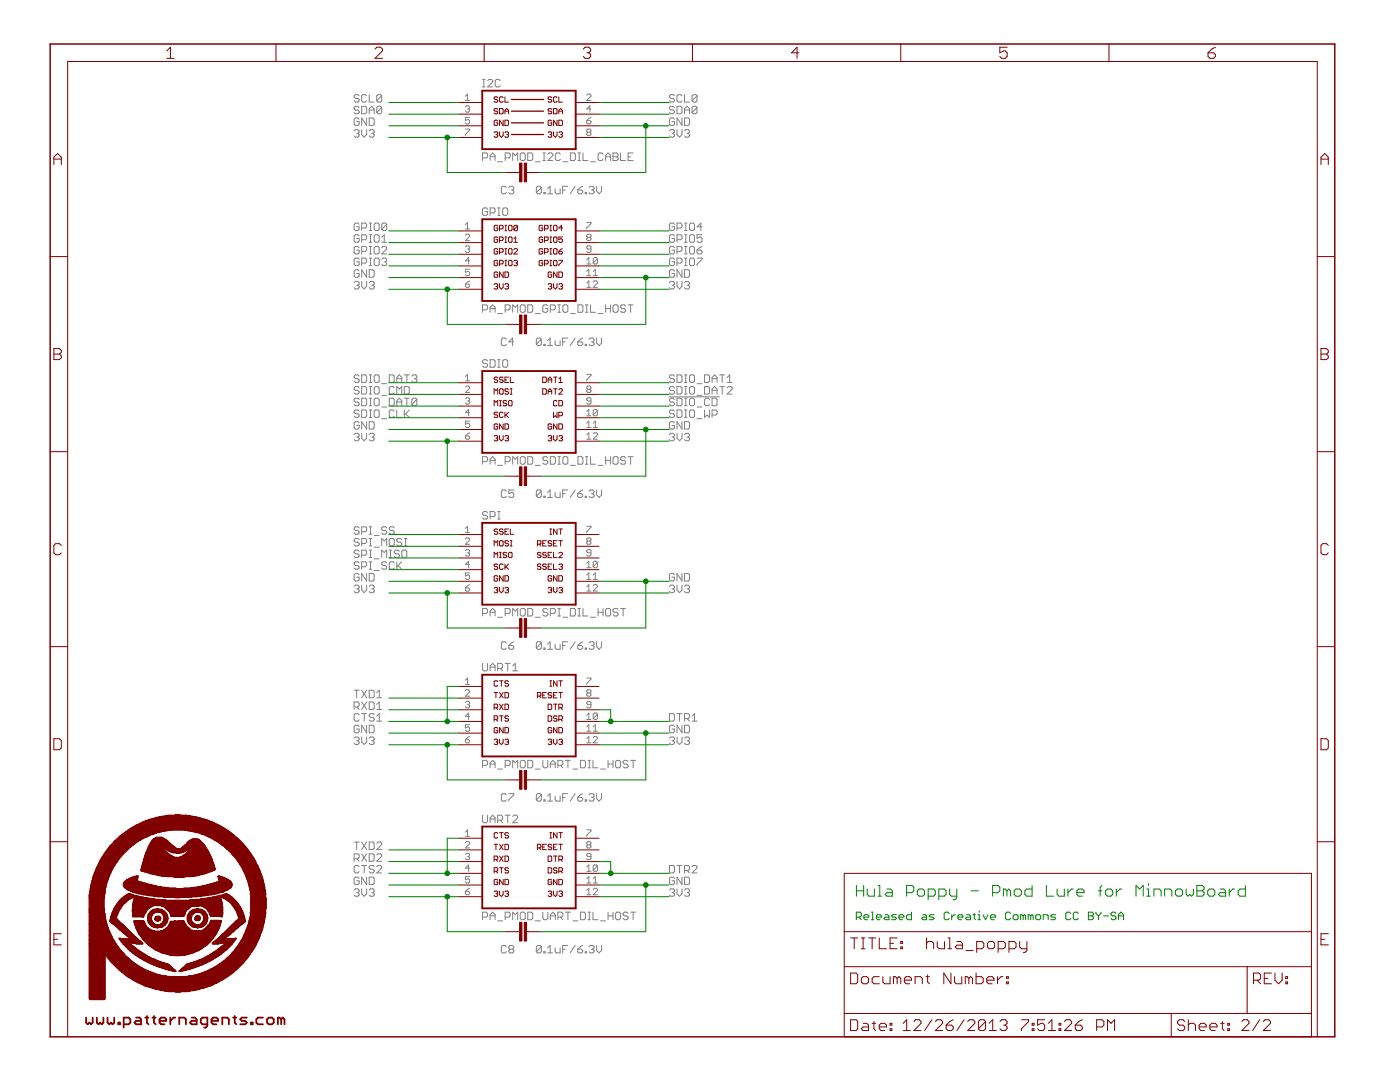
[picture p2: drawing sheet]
<svg xmlns="http://www.w3.org/2000/svg" width="279mm" height="216mm" viewBox="0 0 279 216" stroke-linecap="round" stroke-linejoin="round" font-family="sans-serif">
<g fill="none" stroke="#808080" stroke-width=".2">
<path d="M71.7 19.1l-.3-.2h-.5l-.2 .2v.3l.2 .2h.5l.3 .3v.2l-.3 .3h-.5l-.2-.3M73.2 19.1l-.3-.2h-.5l-.2 .2v1l.2 .3h.5l.3-.3M73.7 18.9v1.5h1M76.2 19.1v1l-.3 .3h-.5l-.2-.3M76.2 19.1l-.3-.2h-.5l-.2 .2v1M76.2 19.1l-1 1M92.9 19.2l.4-.4v1.2M96.3 17.3h.5M96.3 15.9h.5M96.6 15.9v1.4M97.3 16.1l.3-.2h.5l.2 .2v.2l-1 1h1M99.8 16.1l-.2-.2h-.5l-.3 .2v1l.3 .2h.5l.2-.2"/>
<path d="M117.1 19l.2-.2h.4l.2 .2v.2l-.8 .8h.8M134.6 19.1l-.3-.2h-.4l-.3 .2v.3l.3 .2h.4l.3 .3v.2l-.3 .3h-.4l-.3-.3M136.1 19.1l-.3-.2h-.4l-.3 .2v1l.3 .3h.4l.3-.3M136.6 18.9v1.5h1M139.1 19.1l-1 1M139.1 19.1v1l-.2 .3h-.5l-.3-.3M139.1 19.1l-.2-.2h-.5l-.3 .2v1M70.7 26.1l.2-.2h.5l.3 .2v.3l-.3 .2M71.2 26.6h.2M71.4 26.6l.3 .3v.2l-.3 .3h-.5l-.2-.3M71.7 21.5l-.3-.3h-.5l-.2 .3v.2l.2 .2h.5l.3 .3v.3l-.3 .2h-.5l-.2-.2M71.7 23.8l-.3-.3h-.5l-.2 .3v1l.2 .2h.5l.3-.2v-.5h-.5"/>
<path d="M72.2 21.2h.7l.3 .3v1l-.3 .2h-.7zM72.2 25.9v1l.5 .5 .5-.5v-1M73.2 23.5v1.5l-1-1.5v1.5M73.7 22.7v-1l.5-.5 .5 .5v1M73.7 23.5h.7l.3 .3v1l-.3 .2h-.7zM73.7 26.1l.2-.2h.5l.3 .2v.3l-.3 .2M73.7 21.9h1M74.2 26.6h.2M74.4 26.6l.3 .3v.2l-.3 .3h-.5l-.2-.3M76.2 21.5l-.3-.3h-.5l-.2 .3v1M76.2 21.5v1l-.3 .2h-.5l-.2-.2M76.2 21.5l-1 1"/>
<path d="M92.9 25.8h.8v.2l-.8 .8v.3M92.9 21.3l.2-.2h.4l.2 .2-.2 .4M92.9 20h.8M93.3 21.7h.2M93.5 21.7l.2 .2-.2 .5h-.4l-.2-.2M93.7 23.4h-.8v.7l.4-.2 .4 .2v.4l-.2 .2h-.4l-.2-.2M96.3 31.5h.8l.2-.2v-.5l-.2-.3h-.8v1.5M97.8 32v-1l.5-.5 .5 .5v1M97.8 31.3h1M99.3 32.3h1M100.8 31.5h.8l.2-.2v-.5l-.2-.3h-.8v1.5M101 37.4l-.2-.2h-.5l-.2 .2v1l.2 .3h.5l.2-.3"/>
<path d="M101.5 37.4l.3-.2h.5l.2 .2v.3l-.2 .2M102 37.9h.3M102.3 37.9l.2 .3v.2l-.2 .3h-.5l-.3-.3M102.3 32v-1.5l.5 .5 .5-.5v1.5M104.1 30.5h.5l.2 .3v1l-.2 .2h-.5l-.3-.2v-1zM105.3 30.5h.8l.2 .3v1l-.2 .2h-.8zM106.8 32.3h1M108 37.4l-.2-.2h-.5l-.3 .2v1M108 37.4v1l-.2 .3h-.5l-.3-.3M108 37.4l-1 1M108.3 30.5h.5M108.3 32h.5"/>
<path d="M108.5 38.4h.3v.3h-.3zM108.6 30.5v1.5M109.3 37.7l.5-.5v1.5M109.3 38.7h1M109.3 30.8l.3-.3h.5l.2 .3v.2l-1 1h1M110.8 37.7v.7l.2 .3h.8v-1M111.8 30.8l-.2-.3h-.5l-.3 .3v1l.3 .2h.5l.2-.2M112.3 37.9h.5M112.3 32.3h1M113.3 37.2h-1v1.5M113.8 30.5h.8l.2 .3v1l-.2 .2h-.8zM114.8 37.2l-1 1.5"/>
<path d="M115.3 37.9h.7l.3 .3v.2l-.3 .3h-.5l-.2-.3zM115.3 30.5h.5M115.3 32h.5M115.6 30.5v1.5M116.3 37.2l-1 .7M116.4 30.5v1.5h.9M116.8 38.4h.3v.3h-.3zM117.1 24.1h.6l.2 .4-.2 .2h-.4l-.2-.2zM117.3 26.4l-.2-.2 .2-.4h.4l.2 .2-.2 .4M117.3 26.4l-.2 .2v.2l.2 .3h.4l.2-.3v-.2l-.2-.2M117.3 26.4h.4M117.6 37.4l.2-.2h.5l.3 .2v.3l-.3 .2"/>
<path d="M117.9 32.3h1M117.9 23.4l-.8 .7M117.9 21.7h-.8l.6-.6v1.3M118 37.9h.3M118.3 37.9l.3 .3v.2l-.3 .3h-.5l-.2-.3M119.1 37.2v1l.4 .5 .6-.5v-1M120.4 30.8l-.3-.3h-.5l-.2 .3v1l.2 .2h.5l.3-.2M120.9 32v-1l.4-.5 .6 .5v1M120.9 31.3h1M122.3 30.5h.8l.3 .3v.2l-.3 .3 .3 .2v.3l-.3 .2h-.8zM122.3 31.3h.8M123.8 30.5v1.5h1"/>
<path d="M125.3 31.3h.6M126.3 30.5h-1v1.5h1M133.6 26.1l.3-.2h.4l.3 .2v.3l-.3 .2M134.1 26.6h.2M134.3 26.6l.3 .3v.2l-.3 .3h-.4l-.3-.3M134.6 21.5l-.3-.3h-.4l-.3 .3v.2l.3 .2h.4l.3 .3v.3l-.3 .2h-.4l-.3-.2M134.6 23.8l-.3-.3h-.4l-.3 .3v1l.3 .2h.4l.3-.2v-.5h-.5M135.1 21.2h.7l.3 .3v1l-.3 .2h-.7zM135.1 25.9v1l.5 .5 .5-.5v-1M136.1 23.5v1.5l-1-1.5v1.5M136.6 22.7v-1l.5-.5 .5 .5v1M136.6 23.5h.8l.2 .3v1l-.2 .2h-.8z"/>
<path d="M136.6 26.1l.3-.2h.5l.2 .2v.3l-.2 .2M136.6 21.9h1M137.1 26.6h.3M137.4 26.6l.2 .3v.2l-.2 .3h-.5l-.3-.3M139.1 21.5v1l-.2 .2h-.5l-.3-.2M139.1 21.5l-.2-.3h-.5l-.3 .3v1M139.1 21.5l-1 1M70.7 56.4l.2-.2h.5l.3 .2v.3l-.3 .2M71.2 56.9h.2M71.4 56.9l.3 .2v.3l-.3 .3h-.5l-.2-.3M71.7 44.8l-.3-.3h-.5l-.2 .3v1l.2 .2h.5l.3-.2v-.5h-.5M71.7 47.1l-.3-.3h-.5l-.2 .3v1l.2 .2h.5l.3-.2v-.5h-.5"/>
<path d="M71.7 49.4l-.3-.2h-.5l-.2 .2v1l.2 .3h.5l.3-.3v-.5h-.5M71.7 51.8l-.3-.3h-.5l-.2 .3v.9l.2 .3h.5l.3-.3v-.5h-.5M71.7 54.1l-.3-.3h-.5l-.2 .3v1l.2 .2h.5l.3-.2v-.5h-.5M72.2 45.5h.7l.3-.2v-.5l-.3-.3h-.7v1.5M72.2 47.8h.7l.3-.2v-.5l-.3-.3h-.7v1.5M72.2 50.2h.7l.3-.3v-.5l-.3-.2h-.7v1.5M72.2 52.5h.7l.3-.3v-.4l-.3-.3h-.7v1.5M72.2 56.2v.9l.5 .6 .5-.6v-.9M73.2 53.8v1.5l-1-1.5v1.5M73.7 53.8h.7l.3 .3v1l-.3 .2h-.7zM73.7 56.4l.2-.2h.5l.3 .2v.3l-.3 .2M73.7 51.5h.5"/>
<path d="M73.7 53h.5M73.7 49.2h.5M73.7 50.7h.5M73.7 46.8h.5M73.7 48.3h.5M73.7 44.5h.5M73.7 46h.5M73.9 44.5v1.5M73.9 46.8v1.5M73.9 49.2v1.5M73.9 51.5v1.5M74.2 56.9h.2"/>
<path d="M74.4 56.9l.3 .2v.3l-.3 .3h-.5l-.2-.3M74.7 47.1l.2-.3h.5l.3 .3v1l-.3 .2h-.5l-.2-.2zM74.9 44.5h.5l.3 .3v1l-.3 .2h-.5l-.2-.2v-1zM74.9 49.2h.5l.3 .2v1l-.3 .3h-.5l-.2-.3v-1zM74.9 51.5h.5l.3 .3v.9l-.3 .3h-.5l-.2-.3v-.9zM76.2 49.4l.2-.2h.5l.3 .2v.3l-1 1h1M76.2 51.8l.2-.3h.5l.3 .3v.2l-.3 .2M76.2 48.3h1M76.2 47.3l.5-.5v1.5M76.7 52.2h.2M76.9 52.2l.3 .3v.2l-.3 .3h-.5l-.2-.3M77.2 44.8l-.3-.3h-.5l-.2 .3v1"/>
<path d="M77.2 44.8v1l-.3 .2h-.5l-.2-.2M77.2 44.8l-1 1M92.9 56.7h.6l.2 .4-.2 .2h-.4l-.2-.2zM92.9 46.9l.2-.2h.4l.2 .2v.3l-.8 .8h.8M92.9 49.3l.2-.2h.4l.2 .2-.2 .4M92.9 44.8l.4-.4v1.3M92.9 45.7h.8M93.3 49.7h.2M93.5 49.7l.2 .2-.2 .5h-.4l-.2-.3M93.7 53.7h-.8v.7l.4-.2 .4 .2v.4l-.2 .2h-.4l-.2-.2M93.7 56l-.8 .7M93.7 52h-.8l.6-.6v1.3"/>
<path d="M97.3 41.7l-.2-.2h-.5l-.3 .2v1l.3 .3h.5l.2-.3v-.5h-.5M97.8 42.5h.8l.2-.3v-.5l-.2-.2h-.8v1.5M99.3 41.5h.5M99.3 43h.5M99.6 41.5v1.5M100.6 41.5h.5l.2 .2v1l-.2 .3h-.5l-.3-.3v-1zM117.1 44.4h.8v.2l-.8 .9v.2M117.1 56.5l.4-.5v1.3M117.1 51.8l.4-.4v1.3M117.1 54.2l.4-.5v1.3M117.1 57.3h.8M117.1 55h.8"/>
<path d="M117.1 52.7h.8M117.3 47.4l-.2-.2 .2-.5h.4l.2 .2-.2 .5M117.3 47.4l-.2 .2v.2l.2 .2h.4l.2-.2v-.2l-.2-.2M117.3 47.4h.4M117.9 49.7h-.6l-.2-.2 .2-.4h.4l.2 .2v.8l-.2 .3h-.4l-.2-.3M118.4 56.3l.2-.3h.4l.2 .3v.2l-.8 .8h.8M118.4 55h.8M118.4 54.2l.4-.5v1.3M119.2 51.6v.9l-.2 .2h-.4l-.2-.2M119.2 51.6l-.2-.2h-.4l-.2 .2v.9M119.2 51.6l-.8 .9M133.6 56.4l.3-.2h.4l.3 .2v.3l-.3 .2"/>
<path d="M134.1 56.9h.2M134.3 56.9l.3 .2v.3l-.3 .3h-.4l-.3-.3M134.6 49.4l-.3-.2h-.4l-.3 .2v1l.3 .3h.4l.3-.3v-.5h-.5M134.6 44.8l-.3-.3h-.4l-.3 .3v1l.3 .2h.4l.3-.2v-.5h-.5M134.6 47.1l-.3-.3h-.4l-.3 .3v1l.3 .2h.4l.3-.2v-.5h-.5M134.6 51.8l-.3-.3h-.4l-.3 .3v.9l.3 .3h.4l.3-.3v-.5h-.5M134.6 54.1l-.3-.3h-.4l-.3 .3v1l.3 .2h.4l.3-.2v-.5h-.5M135.1 45.5h.7l.3-.2v-.5l-.3-.3h-.7v1.5M135.1 47.8h.7l.3-.2v-.5l-.3-.3h-.7v1.5M135.1 50.2h.7l.3-.3v-.5l-.3-.2h-.7v1.5M135.1 52.5h.7l.3-.3v-.4l-.3-.3h-.7v1.5M135.1 56.2v.9l.5 .6 .5-.6v-.9"/>
<path d="M136.1 53.8v1.5l-1-1.5v1.5M136.6 56.4l.3-.2h.5l.2 .2v.3l-.2 .2M136.6 53.8h.8l.2 .3v1l-.2 .2h-.8zM136.6 51.5h.5M136.6 53h.5M136.6 49.2h.5M136.6 50.7h.5M136.6 46.8h.5M136.6 48.3h.5M136.6 44.5h.5M136.6 46h.5M136.9 44.5v1.5"/>
<path d="M136.9 46.8v1.5M136.9 49.2v1.5M136.9 51.5v1.5M137.1 56.9h.3M137.4 56.9l.2 .2v.3l-.2 .3h-.5l-.3-.3M137.9 44.5h.5l.2 .3v1l-.2 .2h-.5l-.3-.2v-1zM137.9 46.8h.5l.2 .3v1l-.2 .2h-.5l-.3-.2v-1zM137.9 49.2h.5l.2 .2v1l-.2 .3h-.5l-.3-.3v-1zM137.9 51.5h.5l.2 .3v.9l-.2 .3h-.5l-.3-.3v-.9zM139.1 51.5h1v.3l-1 .9v.3M139.1 49.9h.8l.2 .3v.2l-.2 .3h-.5l-.3-.3zM140.1 46.8h-1v.8l.8-.3 .2 .3v.5l-.2 .2h-.5l-.3-.2"/>
<path d="M140.1 49.2l-1 .7M140.1 45.3h-1l.8-.8v1.5M71.7 79.7l-.3-.2h-.5l-.2 .2v.3l.2 .2h.5l.3 .3v.2l-.3 .3h-.5l-.2-.3M71.7 75.1l-.3-.3h-.5l-.2 .3v.2l.2 .3h.5l.3 .2v.3l-.3 .2h-.5l-.2-.2M71.7 77.4l-.3-.3h-.5l-.2 .3v.2l.2 .3h.5l.3 .2v.3l-.3 .2h-.5l-.2-.2M72.2 79.5h.7l.3 .2v1l-.3 .3h-.7zM72.2 74.8h.7l.3 .3v1l-.3 .2h-.7zM72.2 77.1h.7l.3 .3v1l-.3 .2h-.7zM73.7 79.5h.5M73.7 77.1h.5M73.7 78.6h.5M73.7 74.8h.5"/>
<path d="M73.7 76.3h.5M73.9 74.8v1.5M73.9 77.1v1.5M73.9 79.5v1.5M74.7 79.7l.2-.2h.5l.3 .2v1l-.3 .3h-.5l-.2-.3zM74.9 74.8h.5l.3 .3v1l-.3 .2h-.5l-.2-.2v-1zM74.9 77.1h.5l.3 .3v1l-.3 .2h-.5l-.2-.2v-1zM76.2 78.9h1M76.2 76.6h1M77.7 79.5h.7l.3 .2v1l-.3 .3h-.7zM77.7 74.8h.7l.3 .3v1l-.3 .2h-.7zM78.7 77.4l-.3-.3h-.5l-.2 .3v1l.2 .2h.5l.3-.2"/>
<path d="M79.2 76.3v-1l.5-.5 .5 .5v1M79.2 78.6v-1.5l.5 .5 .5-.5v1.5M79.2 75.6h1M80.7 79.5h1M80.7 77.1h.7l.3 .3v1l-.3 .2h-.7zM80.7 74.8h1M81.2 74.8v1.5M81.2 79.5v1.5M82.2 75.1l.2-.3h.6l.2 .3v.2l-.2 .3M82.7 75.6h.3M83 75.6l.2 .2v.3l-.2 .2h-.6l-.2-.2M83.2 79.7l-.2-.2h-.6l-.2 .2v1"/>
<path d="M83.2 79.7v1l-.2 .3h-.6l-.2-.3M83.2 79.7l-1 1M92.9 79.6l.2-.2h.4l.2 .2-.2 .4M92.9 77.3l.2-.3h.4l.2 .3v.2l-.8 .8h.8M92.9 75.1l.4-.4v1.3M92.9 76h.8M96.3 61.8h.8l.2-.2v-.5l-.2-.3h-.8v1.5M97.3 72l-.2-.2h-.5l-.3 .2v.3l.3 .2h.5l.2 .3v.2l-.2 .3h-.5l-.3-.3M97.8 62.3v-1l.5-.5 .5 .5v1M97.8 71.8h.8l.2 .2v1l-.2 .3h-.8zM97.8 61.6h1M99.3 62.6h1"/>
<path d="M99.3 71.8h.5M99.3 73.3h.5M99.6 71.8v1.5M100.6 71.8h.5l.2 .2v1l-.2 .3h-.5l-.3-.3v-1zM100.8 61.8h.8l.2-.2v-.5l-.2-.3h-.8v1.5M101 67.7l-.2-.2h-.5l-.2 .2v1l.2 .3h.5l.2-.3M102.3 62.3v-1.5l.5 .5 .5-.5v1.5M102.5 68.2h-1l.8-.7v1.5M103.8 61.1l.3-.3h.5l.2 .3v1l-.2 .2h-.5l-.3-.2zM105.3 60.8h.8l.2 .3v1l-.2 .2h-.8zM106.8 62.6h1M108 67.7l-.2-.2h-.5l-.3 .2v1"/>
<path d="M108 67.7v1l-.2 .3h-.5l-.3-.3M108 67.7l-1 1M108.5 68.7h.3v.3h-.3zM109.3 68l.5-.5v1.5M109.3 69h1M109.3 61.1l-.2-.3h-.5l-.3 .3v1l.3 .2h.5l.2-.2v-.5h-.5M109.8 61.8h.8l.2-.2v-.5l-.2-.3h-.8v1.5M110.8 68v.7l.2 .3h.8v-1M111.3 60.8h.5M111.3 62.3h.5M111.6 60.8v1.5M112.3 68.2h.5"/>
<path d="M112.3 61.1l.3-.3h.5l.2 .3v1l-.2 .2h-.5l-.3-.2zM113.3 67.5h-1v1.5M113.8 62.6h1M114.8 67.5l-1 1.5M115.3 68.2h.7l.3 .3v.2l-.3 .3h-.5l-.2-.3zM115.3 60.8h.8l.2 .3v1l-.2 .2h-.8zM116.3 67.5l-1 .7M116.8 68.7h.3v.3h-.3zM116.8 60.8h.5M116.8 62.3h.5M117.1 60.8v1.5M117.1 74.7h.8v.2l-.8 .9v.2"/>
<path d="M117.3 77.7l-.2-.2 .2-.5h.4l.2 .3-.2 .4M117.3 77.7l-.2 .2 .2 .4h.4l.2-.2-.2-.4M117.3 77.7h.4M117.6 67.7l.2-.2h.5l.3 .2v.3l-.3 .2M117.9 60.8v1.5h1M118 68.2h.3M118.3 68.2l.3 .3v.2l-.3 .3h-.5l-.2-.3M119.1 67.5v1l.4 .5 .6-.5v-1M119.4 62.6h1M120.9 61.6h1M120.9 60.8v1.5M121.9 60.8v1.5"/>
<path d="M122.3 61.1l.3-.3h.5l.3 .3v1l-.3 .2h-.5l-.3-.2zM124.8 61.1l-.2-.3h-.5l-.3 .3v.2l.3 .3h.5l.2 .2v.3l-.2 .2h-.5l-.3-.2M125.3 60.8h1M125.9 60.8v1.5M133.5 79.2h10.1M134.6 79.7l-.3-.2h-.4l-.3 .2v.3l.3 .2h.4l.3 .3v.2l-.3 .3h-.4l-.3-.3M134.6 75.1l-.3-.3h-.4l-.3 .3v.2l.3 .3h.4l.3 .2v.3l-.3 .2h-.4l-.3-.2M134.6 77.4l-.3-.3h-.4l-.3 .3v.2l.3 .3h.4l.3 .2v.3l-.3 .2h-.4l-.3-.2M135.1 79.5h.7l.3 .2v1l-.3 .3h-.7zM135.1 74.8h.7l.3 .3v1l-.3 .2h-.7zM135.1 77.1h.7l.3 .3v1l-.3 .2h-.7zM136.6 79.5h.5"/>
<path d="M136.6 77.1h.5M136.6 78.6h.5M136.6 74.8h.5M136.6 76.3h.5M136.9 74.8v1.5M136.9 77.1v1.5M136.9 79.5v1.5M137.9 79.5h.5l.2 .2v1l-.2 .3h-.5l-.3-.3v-1zM137.9 74.8h.5l.2 .3v1l-.2 .2h-.5l-.3-.2v-1zM137.9 77.1h.5l.2 .3v1l-.2 .2h-.5l-.3-.2v-1zM139.1 78.9h1M139.1 76.6h1"/>
<path d="M140.6 74.8h.8l.2 .3v1l-.2 .2h-.8zM140.6 77.1h.8l.2 .3v1l-.2 .2h-.8zM141.6 79.7l-.2-.2h-.5l-.3 .2v1l.3 .3h.5l.2-.3M142.1 79.5h.8l.2 .2v1l-.2 .3h-.8zM142.1 76.3v-1l.5-.5 .5 .5v1M142.1 78.6v-1l.5-.5 .5 .5v1M142.1 77.9h1M142.1 75.6h1M143.6 77.1h1M143.6 74.8h1M144.1 74.8v1.5M144.1 77.1v1.5"/>
<path d="M145.1 77.4l.3-.3h.5l.2 .3v.2l-1 1h1M145.1 76.3h1M145.1 75.3l.5-.5v1.5M70.7 86.7l.2-.2h.5l.3 .2v.3l-.3 .2M71.2 87.2h.2M71.4 87.2l.3 .3v.2l-.3 .2h-.5l-.2-.2M71.7 82l-.3-.2h-.5l-.2 .2v.3l.2 .2h.5l.3 .3v.2l-.3 .3h-.5l-.2-.3M71.7 84.4l-.3-.3h-.5l-.2 .3v1l.2 .2h.5l.3-.2v-.5h-.5M72.2 81.8h.7l.3 .2v1l-.3 .3h-.7zM72.2 86.5v1l.5 .4 .5-.4v-1M73.2 84.1v1.5l-1-1.5v1.5M73.7 81h.5"/>
<path d="M73.7 81.8h.5M73.7 83.3h.5M73.7 86.7l.2-.2h.5l.3 .2v.3l-.3 .2M73.7 84.1h.7l.3 .3v1l-.3 .2h-.7zM73.9 81.8v1.5M74.2 87.2h.2M74.4 87.2l.3 .3v.2l-.3 .2h-.5l-.2-.2M74.7 82l.2-.2h.5l.3 .2v1l-.3 .3h-.5l-.2-.3zM76.2 81.2h1M76.2 83.5h1M78.7 82l-.3-.2h-.5l-.2 .2v1l.2 .3h.5l.3-.3M79.2 80.2h1"/>
<path d="M79.2 81.8v1.5h1M79.2 81v-1l.5-.5 .5 .5v1M80.7 81.8v1.5M80.9 82.5l.8 .8M81.7 81.8l-1 1M92.9 87h.6l.2 .4-.2 .2h-.4l-.2-.2zM93.3 80h.2M93.5 80l.2 .2-.2 .4h-.4l-.2-.2M93.7 84h-.8v.7l.6-.2 .2 .2v.4l-.2 .2h-.4l-.2-.2M93.7 82.3h-.8l.6-.6v1.3M93.7 86.4l-.8 .6M96.3 92.1h.8l.2-.2v-.5l-.2-.3h-.8v1.5"/>
<path d="M97.8 92.6v-1l.5-.5 .5 .5v1M97.8 91.9h1M99.3 92.9h1M100.8 92.1h.8l.2-.2v-.5l-.2-.3h-.8v1.5M101 98l-.2-.2h-.5l-.2 .2v1l.2 .3h.5l.2-.3M102.3 92.6v-1.5l.5 .5 .5-.5v1.5M102.5 97.8h-1v.7l.5-.2h.3l.2 .2v.5l-.2 .3h-.5l-.3-.3M104.1 91.1h.5l.2 .3v1l-.2 .2h-.5l-.3-.2v-1zM105.3 91.1h.8l.2 .3v1l-.2 .2h-.8zM106.8 92.9h1M108 98l-.2-.2h-.5l-.3 .2v1M108 98v1l-.2 .3h-.5l-.3-.3"/>
<path d="M108 98l-1 1M108.5 99h.3v.3h-.3zM109.3 98.3l.5-.5v1.5M109.3 99.3h1M109.3 91.4l-.2-.3h-.5l-.3 .3v.2l.3 .3h.5l.2 .2v.3l-.2 .2h-.5l-.3-.2M109.8 91.1h.8l.2 .3v1l-.2 .2h-.8zM110.8 98.3v.7l.2 .3h.8v-1M111.3 91.1h.5M111.3 92.6h.5M111.6 91.1v1.5M112.3 98.5h.5M112.6 91.1h.5l.2 .3v1l-.2 .2h-.5l-.3-.2v-1z"/>
<path d="M113.3 97.8h-1v1.5M113.8 92.9h1M114.8 97.8l-1 1.5M115.3 98.5h.7l.3 .3v.2l-.3 .3h-.5l-.2-.3zM115.3 91.1h.8l.2 .3v1l-.2 .2h-.8zM116.3 97.8l-1 .7M116.8 99h.3v.3h-.3zM116.8 91.1h.5M116.8 92.6h.5M117.1 91.1v1.5M117.1 82.1l.4-.4v1.3M117.1 84.5l.4-.5v1.3"/>
<path d="M117.1 86.8l.4-.4v1.2M117.1 87.6h.8M117.1 85.3h.8M117.1 83h.8M117.6 98l.2-.2h.5l.3 .2v.3l-.3 .2M117.9 91.1v1.5h1M117.9 80h-.6l-.2-.2 .2-.4h.4l.2 .2v.8l-.2 .2h-.4l-.2-.2M118 98.5h.3M118.3 98.5l.3 .3v.2l-.3 .3h-.5l-.2-.3M118.4 86.6l.2-.2h.4l.2 .2v.2l-.8 .8h.8M118.4 84.5l.4-.5v1.3M118.4 85.3h.8"/>
<path d="M119.1 97.8v1l.4 .5 .6-.5v-1M119.2 81.9v.9l-.2 .2h-.4l-.2-.2M119.2 81.9l-.2-.2h-.4l-.2 .2v.9M119.2 81.9l-.8 .9M119.4 92.9h1M120.9 91.1v1.5M120.9 91.9h1M121.9 91.1v1.5M122.6 91.1h.5l.3 .3v1l-.3 .2h-.5l-.3-.2v-1zM124.8 91.4l-.2-.3h-.5l-.3 .3v.2l.3 .3h.5l.2 .2v.3l-.2 .2h-.5l-.3-.2M125.3 91.1h1M125.9 91.1v1.5"/>
<path d="M133.6 86.7l.3-.2h.4l.3 .2v.3l-.3 .2M134.1 87.2h.2M134.3 87.2l.3 .3v.2l-.3 .2h-.4l-.3-.2M134.6 82l-.3-.2h-.4l-.3 .2v.3l.3 .2h.4l.3 .3v.2l-.3 .3h-.4l-.3-.3M134.6 84.4l-.3-.3h-.4l-.3 .3v1l.3 .2h.4l.3-.2v-.5h-.5M135.1 81.8h.7l.3 .2v1l-.3 .3h-.7zM135.1 86.5v1l.5 .4 .5-.4v-1M136.1 84.1v1.5l-1-1.5v1.5M136.6 86.7l.3-.2h.5l.2 .2v.3l-.2 .2M136.6 81h.5M136.6 84.1h.8l.2 .3v1l-.2 .2h-.8zM136.6 81.8h.5"/>
<path d="M136.6 83.3h.5M136.9 81.8v1.5M137.1 87.2h.3M137.4 87.2l.2 .3v.2l-.2 .2h-.5l-.3-.2M137.6 82l.3-.2h.5l.2 .2v1l-.2 .3h-.5l-.3-.3zM139.1 81.2h1M139.1 83.5h1M140.6 81.8v1.5l.5-.5 .5 .5v-1.5M142.1 82.8h.8l.2-.3v-.5l-.2-.2h-.8v1.5M70.7 117l.2-.2h.5l.3 .2v.3l-.3 .2M71.2 117.5h.2M71.4 117.5l.3 .3v.2l-.3 .3h-.5l-.2-.3"/>
<path d="M71.7 105.3l-.3-.2h-.5l-.2 .2v.3l.2 .3h.5l.3 .2v.2l-.3 .3h-.5l-.2-.3M71.7 107.7l-.3-.3h-.5l-.2 .3v.2l.2 .3h.5l.3 .2v.3l-.3 .2h-.5l-.2-.2M71.7 110l-.3-.2h-.5l-.2 .2v.3l.2 .2h.5l.3 .3v.2l-.3 .3h-.5l-.2-.3M71.7 112.4l-.3-.3h-.5l-.2 .3v.2l.2 .2h.5l.3 .3v.2l-.3 .3h-.5l-.2-.3M71.7 114.7l-.3-.3h-.5l-.2 .3v1l.2 .2h.5l.3-.2v-.5h-.5M72.2 106.1h.7l.3-.2v-.6l-.3-.2h-.7v1.5M72.2 108.4h.7l.3-.2v-.5l-.3-.3h-.7v1.5M72.2 110.8h.7l.3-.3v-.5l-.3-.2h-.7v1.5M72.2 113.1h.7l.3-.3v-.4l-.3-.3h-.7v1.5M72.2 116.8v1l.5 .5 .5-.5v-1M73.2 114.4v1.5l-1-1.5v1.5M73.7 114.4h.7l.3 .3v1l-.3 .2h-.7z"/>
<path d="M73.7 117l.2-.2h.5l.3 .2v.3l-.3 .2M73.7 105.1h.5M73.7 106.6h.5M73.7 107.4h.5M73.7 108.9h.5M73.7 109.8h.5M73.7 111.3h.5M73.7 112.1h.5M73.7 113.6h.5M73.9 105.1v1.5M73.9 107.4v1.5M73.9 109.8v1.5"/>
<path d="M73.9 112.1v1.5M74.2 117.5h.2M74.4 117.5l.3 .3v.2l-.3 .3h-.5l-.2-.3M74.7 106.8h1M74.7 109.2h1M74.7 111.5h1M74.7 113.8h1M76.2 108.9v-1.5l.5 .5 .5-.5v1.5M76.2 111.3v-1.5l.5 .5 .5-.5v1.5M77.2 112.4l-.3-.3h-.5l-.2 .3v.2l.2 .2h.5l.3 .3v.2l-.3 .3h-.5l-.2-.3M77.2 105.3l-.3-.2h-.5l-.2 .2v.3l.2 .3h.5l.3 .2v.2l-.3 .3h-.5l-.2-.3M77.7 107.7l.2-.3h.5l.3 .3v1l-.3 .2h-.5l-.2-.2z"/>
<path d="M77.7 109.8h.5M77.7 111.3h.5M77.9 109.8v1.5M78.7 112.4l-.3-.3h-.5l-.2 .3v.9l.2 .3h.5l.3-.3M78.7 105.3l-.3-.2h-.5l-.2 .2v.3l.2 .3h.5l.3 .2v.2l-.3 .3h-.5l-.2-.3M79.2 112.1v1.5M79.4 112.8l.8 .8M79.7 110l-.3-.2h-.5l-.2 .2v.3l.2 .2h.5l.3 .3v.2l-.3 .3h-.5l-.2-.3M80.2 107.7l-.3-.3h-.5l-.2 .3v.2l.2 .3h.5l.3 .2v.3l-.3 .2h-.5l-.2-.2M80.2 112.1l-1 1M80.4 109.8h.5l.3 .2v1l-.3 .3h-.5l-.2-.3v-1zM80.7 107.4h.5"/>
<path d="M80.7 108.9h.5M80.9 107.4v1.5M92.9 117.3h.6l.2 .4-.2 .2h-.4l-.2-.2zM92.9 107.5l.2-.2h.4l.2 .2v.3l-.8 .8h.8M92.9 109.9l.2-.2h.4l.2 .2-.2 .4M92.9 105.4l.4-.4v1.3M92.9 106.3h.8M93.3 110.3h.2M93.5 110.3l.2 .2-.2 .5h-.4l-.2-.3M93.7 114.3h-.8v.7l.4-.3 .4 .3v.4l-.2 .2h-.4l-.2-.2M93.7 112.6h-.8l.6-.6v1.3M93.7 116.6l-.8 .7"/>
<path d="M97.3 102.3l-.2-.2h-.5l-.3 .2v.3l.3 .2h.5l.2 .3v.2l-.2 .3h-.5l-.3-.3M97.8 103.1h.8l.2-.3v-.5l-.2-.2h-.8v1.5M99.3 102.1h.5M99.3 103.6h.5M99.6 102.1v1.5M117.1 105h.8v.2l-.8 .9v.2M117.1 112.4l.4-.4v1.3M117.1 114.7l.4-.4v1.3M117.1 117.1l.4-.5v1.3M117.1 117.9h.8M117.1 115.6h.8M117.1 113.3h.8"/>
<path d="M117.3 108l-.2-.2 .2-.5h.4l.2 .2-.2 .5M117.3 108l-.2 .2 .2 .4h.4l.2-.2-.2-.4M117.3 108h.4M117.9 110.3h-.6l-.2-.2 .2-.4h.4l.2 .2v.8l-.2 .3h-.4l-.2-.3M118.4 116.9l.2-.3h.4l.2 .3v.2l-.8 .8h.8M118.4 114.7l.4-.4v1.3M118.4 115.6h.8M119.2 112.2v.9l-.2 .2h-.4l-.2-.2M119.2 112.2l-.2-.2h-.4l-.2 .2v.9M119.2 112.2l-.8 .9M133.6 117l.3-.2h.4l.3 .2v.3l-.3 .2M134.1 117.5h.2"/>
<path d="M134.3 117.5l.3 .3v.2l-.3 .3h-.4l-.3-.3M134.6 114.7l-.3-.3h-.4l-.3 .3v1l.3 .2h.4l.3-.2v-.5h-.5M135.1 116.8v1l.5 .5 .5-.5v-1M136.1 114.4v1.5l-1-1.5v1.5M136.6 117l.3-.2h.5l.2 .2v.3l-.2 .2M136.6 114.4h.8l.2 .3v1l-.2 .2h-.8zM137.1 117.5h.3M137.4 117.5l.2 .3v.2l-.2 .3h-.5l-.3-.3M70.7 137.7h1M71.2 137.7v1.5M72.2 137.7l1 1.5M73.2 137.7l-1 1.5"/>
<path d="M73.7 137.7h.7l.3 .3v1l-.3 .2h-.7zM75.2 138.2l.5-.5v1.5M75.2 139.2h1M92.9 137.8l.2-.2h.4l.2 .2v.2l-.8 .9h.8M92.9 135.7l.4-.4v1.3M92.9 136.6h.8M96.3 122.4h.8l.2-.2v-.5l-.2-.3h-.8v1.5M96.3 132.4v1.2l.3 .3h.5l.2-.3v-1.2M97.8 122.9v-1l.5-.5 .5 .5v1M97.8 133.9v-1l.5-.5 .5 .5v1M97.8 122.2h1M97.8 133.1h1"/>
<path d="M99.3 123.2h1M99.3 133.4h.8l.2-.3v-.5l-.2-.2h-.8v1.5M99.8 133.4l.5 .5M100.8 122.4h.8l.2-.2v-.5l-.2-.3h-.8v1.5M100.8 132.4h1M101 128.3l-.2-.2h-.5l-.2 .2v1l.2 .3h.5l.2-.3M101.3 132.4v1.5M101.5 128.8h.8l.2 .3v.2l-.2 .3h-.5l-.3-.3zM102.3 122.9v-1.5l.5 .5 .5-.5v1.5M102.3 133.9h1M102.3 132.9l.5-.5v1.5M102.5 128.1l-1 .7"/>
<path d="M104.1 121.4h.5l.2 .3v1l-.2 .2h-.5l-.3-.2v-1zM105.3 121.4h.8l.2 .3v1l-.2 .2h-.8zM106.8 123.2h1M108 128.3l-.2-.2h-.5l-.3 .2v1M108 128.3v1l-.2 .3h-.5l-.3-.3M108 128.3l-1 1M108.5 129.3h.3v.3h-.3zM109.3 128.6l.5-.5v1.5M109.3 129.6h1M109.3 121.7l-.2-.3h-.5l-.3 .3v.2l.3 .3h.5l.2 .2v.3l-.2 .2h-.5l-.3-.2M109.8 122.4h.8l.2-.2v-.5l-.2-.3h-.8v1.5M110.8 128.6v.7l.2 .3h.8v-1"/>
<path d="M111.3 121.4h.5M111.3 122.9h.5M111.6 121.4v1.5M112.3 128.8h.5M112.3 123.2h1M113.3 128.1h-1v1.5M113.8 121.4h.8l.2 .3v1l-.2 .2h-.8zM114.8 128.1l-1 1.5M115.3 128.8h.7l.3 .3v.2l-.3 .3h-.5l-.2-.3zM115.3 121.4h.5M115.3 122.9h.5M115.6 121.4v1.5"/>
<path d="M116.3 128.1l-1 .7M116.4 121.4v1.5h.9M116.8 129.3h.3v.3h-.3zM117.1 135.3h.8v.2l-.8 .9v.2M117.3 138.3l-.2-.3 .2-.4h.4l.2 .2-.2 .5M117.3 138.3l-.2 .2 .2 .4h.4l.2-.2-.2-.4M117.3 138.3h.4M117.6 128.3l.2-.2h.5l.3 .2v.3l-.3 .2M117.9 123.2h1M118 128.8h.3M118.3 128.8l.3 .3v.2l-.3 .3h-.5l-.2-.3M119.1 128.1v1l.4 .5 .6-.5v-1"/>
<path d="M119.4 122.2h1M119.4 121.4v1.5M120.4 121.4v1.5M121.1 121.4h.5l.3 .3v1l-.3 .2h-.5l-.2-.2v-1zM123.4 121.7l-.3-.3h-.5l-.3 .3v.2l.3 .3h.5l.3 .2v.3l-.3 .2h-.5l-.3-.2M123.8 121.4h1M124.4 121.4v1.5M70.7 141.1h.7l.3-.3v-.5l-.3-.2h-.7v1.5M70.7 147.3l.2-.2h.5l.3 .2v.3l-.3 .2M71.2 141.1l.5 .5M71.2 147.8h.2M71.4 147.8l.3 .3v.2l-.3 .2h-.5l-.2-.2"/>
<path d="M71.7 142.6l-.3-.2h-.5l-.2 .2v1l.2 .3h.5l.3-.3M71.7 145l-.3-.3h-.5l-.2 .3v1l.2 .2h.5l.3-.2v-.5h-.5M72.2 147.1v1l.5 .4 .5-.4v-1M72.2 140.1l1 1.5M72.2 142.4h1M72.7 142.4v1.5M73.2 144.7v1.5l-1-1.5v1.5M73.2 140.1l-1 1.5M73.7 140.1h.7l.3 .2v1l-.3 .3h-.7zM73.7 144.7h.7l.3 .3v1l-.3 .2h-.7zM73.7 147.3l.2-.2h.5l.3 .2v.3l-.3 .2M74.2 147.8h.2"/>
<path d="M74.4 147.8l.3 .3v.2l-.3 .2h-.5l-.2-.2M74.7 142.6l-.3-.2h-.5l-.2 .2v.3l.2 .3h.5l.3 .2v.2l-.3 .3h-.5l-.2-.3M75.2 140.6l.5-.5v1.5M75.2 142.9l.5-.5v1.5M75.2 141.6h1M75.2 143.9h1M92.9 147.6h.6l.2 .4-.2 .2h-.4l-.2-.2zM92.9 140.2l.2-.2h.4l.2 .2-.2 .4M93.3 140.6h.2M93.5 140.6l.2 .2-.2 .4h-.4l-.2-.2M93.7 144.6h-.8v.7l.4-.2 .4 .2v.4l-.2 .2h-.4l-.2-.2M93.7 142.9h-.8l.6-.6v1.3"/>
<path d="M93.7 147l-.8 .6M96.3 152.7h.8l.2-.2v-.5l-.2-.3h-.8v1.5M97.8 153.2v-1l.5-.5 .5 .5v1M97.8 152.5h1M99.3 153.5h1M100.8 152.7h.8l.2-.2v-.5l-.2-.3h-.8v1.5M101 158.6l-.2-.2h-.5l-.2 .2v1l.2 .3h.5l.2-.3M101.5 158.4h1v.2l-1 1v.3M102.3 153.2v-1.5l.5 .5 .5-.5v1.5M103.8 152l.3-.3h.5l.2 .3v1l-.2 .2h-.5l-.3-.2zM105.3 151.7h.8l.2 .3v1l-.2 .2h-.8zM106.8 153.5h1"/>
<path d="M108 158.6l-.2-.2h-.5l-.3 .2v1M108 158.6v1l-.2 .3h-.5l-.3-.3M108 158.6l-1 1M108.3 151.7v1.3l.3 .2h.5l.2-.2v-1.3M108.5 159.6h.3v.3h-.3zM109.3 158.9l.5-.5v1.5M109.3 159.9h1M109.8 153.2v-1l.5-.5 .5 .5v1M109.8 152.5h1M110.8 158.9v.7l.2 .3h.8v-1M111.3 152.7h.8l.2-.2v-.5l-.2-.3h-.8v1.5M111.8 152.7l.5 .5"/>
<path d="M112.3 159.1h.5M112.8 151.7h1M113.3 158.4h-1v1.5M113.3 151.7v1.5M114.3 153.5h1M114.8 158.4l-1 1.5M115.3 159.1h.7l.3 .3v.2l-.3 .3h-.5l-.2-.3zM115.8 151.7h.8l.2 .3v1l-.2 .2h-.8zM116.3 158.4l-.5 .2-.5 .5M116.8 159.6h.3v.3h-.3zM117.1 142.7l.4-.4v1.3M117.1 145.1l.4-.5v1.3"/>
<path d="M117.1 147.4l.4-.4v1.2M117.1 148.2h.8M117.1 145.9h.8M117.1 143.6h.8M117.3 151.7h.5M117.3 153.2h.5M117.6 158.6l.2-.2h.5l.3 .2v.3l-.3 .2M117.6 151.7v1.5M117.9 140.6h-.6l-.2-.2 .2-.4h.4l.2 .2v.8l-.2 .2h-.4l-.2-.2M118 159.1h.3M118.3 159.1l.3 .3v.2l-.3 .3h-.5l-.2-.3M118.3 151.7v1.5h1"/>
<path d="M118.4 147.2l.2-.2h.4l.2 .2v.2l-.8 .8h.8M118.4 145.1l.4-.5v1.3M118.4 145.9h.8M119.1 158.4v1l.4 .5 .6-.5v-1M119.2 142.5v.9l-.2 .2h-.4l-.2-.2M119.2 142.5l-.2-.2h-.4l-.2 .2v.9M119.2 142.5l-.8 .9M119.8 153.5h1M121.3 152.5h1M121.3 151.7v1.5M122.3 151.7v1.5M122.9 152l.2-.3h.5l.2 .3v1l-.2 .2h-.5l-.2-.2z"/>
<path d="M125.3 152l-.2-.3h-.5l-.2 .3v.2l.2 .3h.5l.2 .2v.3l-.2 .2h-.5l-.2-.2M125.9 151.7h1M126.4 151.7v1.5M133.6 142.4h.7l.3 .2v1l-.3 .3h-.7zM133.6 147.3l.3-.2h.4l.3 .2v.3l-.3 .2M134.1 147.8h.2M134.3 147.8l.3 .3v.2l-.3 .2h-.4l-.3-.2M134.6 145l-.3-.3h-.4l-.3 .3v1l.3 .2h.4l.3-.2v-.5h-.5M135.1 147.1v1l.5 .4 .5-.4v-1M135.1 142.4h1M135.6 142.4v1.5M136.1 144.7v1.5l-1-1.5v1.5"/>
<path d="M136.6 143.4h.8l.2-.2v-.6l-.2-.2h-.8v1.5M136.6 144.7h.8l.2 .3v1l-.2 .2h-.8zM136.6 147.3l.3-.2h.5l.2 .2v.3l-.2 .2M137.1 147.8h.3M137.1 143.4l.5 .5M137.4 147.8l.2 .3v.2l-.2 .2h-.5l-.3-.2M138.1 142.9l.5-.5v1.5M138.1 143.9h1M70.7 171.4h.7l.3-.3v-.5l-.3-.2h-.7v1.5M70.7 177.6l.2-.2h.5l.3 .2v.2l-.3 .3M70.7 168h1M71.2 178.1h.2"/>
<path d="M71.2 168v1.5M71.2 171.4l.5 .5M71.4 178.1l.3 .3v.2l-.3 .2h-.5l-.2-.2M71.7 175.3l-.3-.3h-.5l-.2 .3v1l.2 .2h.5l.3-.2v-.5h-.5M71.7 172.9l-.3-.2h-.5l-.2 .2v1l.2 .3h.5l.3-.3M72.2 177.4v1l.5 .4 .5-.4v-1M72.2 172.7h1M72.2 170.4l1 1.5M72.2 168l1 1.5M72.7 172.7v1.5M73.2 175v1.5l-1-1.5v1.5M73.2 170.4l-1 1.5"/>
<path d="M73.2 168l-1 1.5M73.7 168h.7l.3 .3v1l-.3 .2h-.7zM73.7 170.4h.7l.3 .2v1l-.3 .3h-.7zM73.7 175h.7l.3 .3v1l-.3 .2h-.7zM73.7 177.6l.2-.2h.5l.3 .2v.2l-.3 .3M74.2 178.1h.2M74.4 178.1l.3 .3v.2l-.3 .2h-.5l-.2-.2M74.7 172.9l-.3-.2h-.5l-.2 .2v.3l.2 .2h.5l.3 .3v.2l-.3 .3h-.5l-.2-.3M75.2 168.3l.2-.3h.5l.3 .3v.2l-1 1h1M75.2 170.6l.2-.2h.5l.3 .2v.3l-1 1h1M75.2 172.9l.2-.2h.5l.3 .2v.3l-1 1h1M92.9 177.9h.6l.2 .4-.2 .2h-.4l-.2-.2z"/>
<path d="M92.9 168.1l.2-.2h.4l.2 .2v.3l-.8 .8h.8M92.9 170.5l.2-.2h.4l.2 .2-.2 .4M92.9 166l.4-.4v1.3M92.9 166.9h.8M93.3 170.9h.2M93.5 170.9l.2 .2-.2 .4h-.4l-.2-.2M93.7 174.9h-.8v.7l.4-.3 .4 .3v.4l-.2 .2h-.4l-.2-.2M93.7 173.2h-.8l.6-.6v1.3M93.7 177.2l-.8 .7M96.3 162.7v1.2l.3 .3h.5l.2-.3v-1.2M97.8 164.2v-1l.5-.5 .5 .5v1M97.8 163.4h1"/>
<path d="M99.3 163.7h.8l.2-.3v-.5l-.2-.2h-.8v1.5M99.8 163.7l.5 .5M100.8 162.7h1M101.3 162.7v1.5M102.3 162.9l.3-.2h.5l.2 .2v.3l-1 1h1M117.1 165.6h.8v.2l-.8 .9v.2M117.1 173l.4-.4v1.3M117.1 175.3l.4-.4v1.3M117.1 177.7l.4-.5v1.3M117.1 178.5h.8M117.1 176.2h.8M117.1 173.9h.8"/>
<path d="M117.3 168.6l-.2-.2 .2-.5h.4l.2 .2-.2 .5M117.3 168.6l-.2 .2 .2 .4h.4l.2-.2-.2-.4M117.3 168.6h.4M117.9 170.9h-.6l-.2-.2 .2-.4h.4l.2 .2v.8l-.2 .2h-.4l-.2-.2M118.4 177.5l.2-.3h.4l.2 .3v.2l-.8 .8h.8M118.4 175.3l.4-.4v1.3M118.4 176.2h.8M119.2 172.8v.9l-.2 .2h-.4l-.2-.2M119.2 172.8l-.2-.2h-.4l-.2 .2v.9M119.2 172.8l-.8 .9M133.6 177.6l.3-.2h.4l.3 .2v.2l-.3 .3M133.6 172.7h.7l.3 .2v1l-.3 .3h-.7z"/>
<path d="M134.1 178.1h.2M134.3 178.1l.3 .3v.2l-.3 .2h-.4l-.3-.2M134.6 175.3l-.3-.3h-.4l-.3 .3v1l.3 .2h.4l.3-.2v-.5h-.5M135.1 177.4v1l.5 .4 .5-.4v-1M135.1 172.7h1M135.6 172.7v1.5M136.1 175v1.5l-1-1.5v1.5M136.6 173.7h.8l.2-.3v-.5l-.2-.2h-.8v1.5M136.6 175h.8l.2 .3v1l-.2 .2h-.8zM136.6 177.6l.3-.2h.5l.2 .2v.2l-.2 .3M137.1 178.1h.3M137.1 173.7l.5 .5"/>
<path d="M137.4 178.1l.2 .3v.2l-.2 .2h-.5l-.3-.2M138.1 172.9l.3-.2h.5l.2 .2v.3l-1 1h1M96.3 183h.8l.2-.2v-.5l-.2-.3h-.8v1.5M97.8 183.5v-1l.5-.5 .5 .5v1M97.8 182.8h1M99.3 183.7h1M100.8 183h.8l.2-.2v-.5l-.2-.3h-.8v1.5M101 188.9l-.2-.2h-.5l-.2 .2v1l.2 .2h.5l.2-.2M101.8 189.4l-.3-.3v-.2l.3-.2h.5l.2 .2v.2l-.2 .3M101.8 189.4l-.3 .3v.2l.3 .2h.5l.2-.2v-.2l-.2-.3M101.8 189.4h.5M102.3 183.5v-1.5l.5 .5 .5-.5v1.5"/>
<path d="M104.1 182h.5l.2 .3v1l-.2 .2h-.5l-.3-.2v-1zM105.3 182h.8l.2 .3v1l-.2 .2h-.8zM106.8 183.7h1M108 188.9l-.2-.2h-.5l-.3 .2v1M108 188.9v1l-.2 .2h-.5l-.3-.2M108 188.9l-1 1M108.3 182v1.3l.3 .2h.5l.2-.2v-1.3M108.5 189.9h.3v.2h-.3zM109.3 189.1l.5-.4v1.4M109.3 190.1h1M109.8 183.5v-1l.5-.5 .5 .5v1M109.8 182.8h1"/>
<path d="M110.8 189.1v.8l.2 .2h.8v-1M111.3 183h.8l.2-.2v-.5l-.2-.3h-.8v1.5M111.8 183l.5 .5M112.3 189.4h.5M112.8 182h1M113.3 188.7h-1v1.4M113.3 182v1.5M114.3 183.7h1M114.8 188.7l-1 1.4M115.3 189.4h.7l.3 .3v.2l-.3 .2h-.5l-.2-.2zM115.8 182h.8l.2 .3v1l-.2 .2h-.8zM116.3 188.7l-1 .7"/>
<path d="M116.8 189.9h.3v.2h-.3zM117.3 182h.5M117.3 183.5h.5M117.6 188.9l.2-.2h.5l.3 .2v.2l-.3 .3M117.6 182v1.5M118 189.4h.3M118.3 189.4l.3 .3v.2l-.3 .2h-.5l-.2-.2M118.3 182v1.5h1M119.1 188.7v1l.4 .4 .6-.4v-1M119.8 183.7h1M121.3 182v1.5M121.3 182.8h1"/>
<path d="M122.3 182v1.5M122.9 182.3l.2-.3h.5l.2 .3v1l-.2 .2h-.5l-.2-.2zM125.3 182.3l-.2-.3h-.5l-.2 .3v.2l.2 .3h.5l.2 .2v.3l-.2 .2h-.5l-.2-.2M125.9 182h1M126.4 182v1.5"/>
</g>
<g fill="none" stroke="#800000" stroke-width=".36">
<path d="M17.2 203.1v.9l.3 .4 .3-.4 .4 .4 .3-.4v-.9M19.3 203.1v.9l.4 .4 .3-.4 .3 .4 .3-.4v-.9M21.5 203.1v.9l.3 .4 .3-.4 .4 .4 .3-.4v-.9M23.6 204h.3v.4h-.3zM24.7 204.4h1l.3-.4v-.6l-.3-.3h-1v1.9M27.2 203.1h.6l.4 .3v1h-1l-.4-.4 .4-.3h1M29 203.1h.6M29.3 202.7v1.3l.3 .4M30.4 203.1h.7M30.7 202.7v1.3l.4 .4M31.8 203.7h1.4v-.3l-.4-.3h-.6l-.4 .3v.6l.4 .4h.6M34 203.1v1.3"/>
<path d="M35 203.1h-.4l-.6 .6M35.8 204.4v-1.3h1l.3 .3v1M38.2 203.1h.7l.3 .3v1h-1l-.3-.4 .3-.3h1M41.4 204.4h-1l-.3-.4v-.6l.3-.3h1v1.6l-.3 .3h-.4M42.2 203.7h1.3v-.3l-.3-.3h-.7l-.3 .3v.6l.3 .4h.7M44.4 204.4v-1.3h1l.3 .3v1M46.5 203.1h.7M46.8 202.7v1.3l.4 .4M49.3 203.1h-1l-.4 .3 .4 .3h.6l.4 .3-.4 .4h-1M50.1 204h.3v.4h-.3zM52.5 203.1h-1l-.3 .3v.6l.3 .4h1M53.3 203.4l.3-.3h.7l.3 .3v.6l-.3 .4h-.7l-.3-.4z"/>
<path d="M56.1 203.4l-.3-.3h-.3v1.3M56.1 203.4v1M56.1 203.4l.3-.3 .4 .3v1"/>
</g>
<g fill="none" stroke="#800000" stroke-width=".2">
<path d="M33.3 10.2l.7-.8v2.2M33.3 11.6h1.5M55.1 8.8v3.5M74.8 9.8l.4-.4h.7l.4 .4v.4l-1.5 1.4h1.5M96.6 8.8v3.5M99.3 19.5l-.1-.2h-.4l-.2 .2 .2 .4h.4l.1 .1-.1 .4h-.4l-.2-.2M100.4 19.5l-.2-.2h-.3l-.2 .2v.7l.2 .2h.3l.2-.2M100.8 19.3v1.1h.7M110.1 19.5l-.2-.2h-.3l-.2 .4 .2 .2h.3l.2 .3-.2 .2h-.3l-.2-.2M111.2 19.5l-.2-.2h-.4l-.1 .2v.7l.1 .2h.4l.2-.2M111.5 19.3v1.1h.7M116.4 9.8l.4-.4h.7l.4 .4v.4l-.4 .3"/>
<path d="M117.1 10.5h.4M117.5 10.5l.4 .4v.4l-.4 .3h-.7l-.4-.3M138.2 8.8v3.5M159.4 10.5h-1.4l1.1-1.1v2.2M179.8 8.8v3.5M201 9.4h-1.5v1.1l.8-.3h.3l.4 .3v.8l-.4 .3h-.7l-.4-.3M221.3 8.8v3.5M241.1 10.5h1.1l.4 .4v.4l-.4 .3h-.7l-.4-.3zM242.6 9.4l-.8 .4-.7 .7M10.8 32.9v-1.5l.7-.8 .7 .8v1.5M10.8 31.7h1.4M91.6 27.4h4.6"/>
<path d="M91.6 25.1h4.6M91.6 22.8h4.6M91.6 20.4h4.6M98.6 26.5l.2-.2h.4l.1 .2-.1 .3M99 26.8h.2M99.2 26.8l.1 .2-.1 .4h-.4l-.2-.2M99.3 21.8l-.1-.1h-.4l-.2 .1 .2 .4h.4l.1 .2-.1 .3h-.4l-.2-.2M99.3 24.2l-.1-.2h-.4l-.2 .2v.7l.2 .2h.4l.1-.2v-.4h-.3M99.7 21.7h.5l.2 .1v.7l-.2 .2h-.5zM99.7 26.3v.7l.4 .4 .3-.4v-.7M100.4 24v1.1l-.7-1.1v1.1M100.8 22.7v-.7l.3-.3 .4 .3v.7"/>
<path d="M100.8 24h.5l.2 .2v.7l-.2 .2h-.5zM100.8 26.5l.1-.2h.4l.2 .2-.2 .3M100.8 22.2h.7M100.9 34.4h2.8M101.1 26.8h.2M101.3 26.8l.2 .2-.2 .4h-.4l-.1-.2M105.1 34.4h2.8M109.4 26.5l.2-.2h.3l.2 .2-.2 .3M109.7 26.8h.2M109.9 26.8l.2 .2-.2 .4h-.3l-.2-.2M110.1 21.8l-.2-.1h-.3l-.2 .1 .2 .4h.3l.2 .2-.2 .3h-.3l-.2-.2M110.1 24.2l-.2-.2h-.3l-.2 .2v.7l.2 .2h.3l.2-.2v-.4h-.4"/>
<path d="M110.5 21.7h.5l.2 .1v.7l-.2 .2h-.5zM110.5 26.3v.7l.3 .4 .4-.4v-.7M111.2 24v1.1l-.7-1.1v1.1M111.5 22.7v-.7l.4-.3 .3 .3v.7M111.5 24h.6l.1 .2v.7l-.1 .2h-.6zM111.5 26.5l.2-.2h.4l.1 .2-.1 .3M111.5 22.2h.7M111.9 26.8h.2M112.1 26.8l.1 .2-.1 .4h-.4l-.2-.2M114.9 27.4h4.6M114.9 25.1h4.6M114.9 22.8h4.6"/>
<path d="M114.9 20.4h4.6M263.6 31.7h1.5M263.6 32.9v-1.5l.8-.8 .7 .8v1.5M10 51.2h3.5M91.6 57.7h4.6M91.6 55.4h4.6M91.6 53.1h4.6M91.6 50.7h4.6M91.6 48.4h4.6M91.6 46.1h4.6M98.6 56.8l.2-.2h.4l.1 .2-.1 .3M99 57.1h.2"/>
<path d="M99.2 57.1l.1 .2-.1 .4h-.4l-.2-.2M99.3 45.1l-.1-.1h-.4l-.2 .1v.7l.2 .2h.4l.1-.2v-.3h-.3M99.3 47.5l-.1-.2h-.4l-.2 .2v.7l.2 .2h.4l.1-.2v-.4h-.3M99.3 49.8l-.1-.2h-.4l-.2 .2v.7l.2 .2h.4l.1-.2v-.4h-.3M99.3 52.1l-.1-.2h-.4l-.2 .2v.7l.2 .2h.4l.1-.2v-.3h-.3M99.3 54.5l-.1-.2h-.4l-.2 .2v.7l.2 .2h.4l.1-.2v-.4h-.3M99.7 45.7h.5l.2-.2v-.4l-.2-.1h-.5v1M99.7 48h.5l.2-.2v-.3l-.2-.2h-.5v1.1M99.7 50.3h.5l.2-.2v-.3l-.2-.2h-.5v1.1M99.7 52.7h.5l.2-.2v-.4l-.2-.2h-.5v1.1M99.7 56.6v.7l.4 .4 .3-.4v-.7M100.4 54.3v1.1l-.7-1.1v1.1"/>
<path d="M100.8 56.8l.1-.2h.4l.2 .2-.2 .3M100.8 54.3h.5l.2 .2v.7l-.2 .2h-.5zM100.8 45h.3M100.8 46h.3M100.8 47.3h.3M100.8 48.4h.3M100.8 49.6h.3M100.8 50.7h.3M100.8 51.9h.3M100.8 53h.3M100.9 45v1M100.9 47.3v1.1"/>
<path d="M100.9 49.6v1.1M100.9 51.9v1.1M101.1 57.1h.2M101.3 57.1l.2 .2-.2 .4h-.4l-.1-.2M101.7 45h.3l.2 .1v.7l-.2 .2h-.3l-.2-.2v-.7zM101.7 47.3h.3l.2 .2v.7l-.2 .2h-.3l-.2-.2v-.7zM101.7 49.6h.3l.2 .2v.7l-.2 .2h-.3l-.2-.2v-.7zM101.7 51.9h.3l.2 .2v.7l-.2 .2h-.3l-.2-.2v-.7zM102.6 49.8l.1-.2h.4l.2 .2v.2l-.7 .7h.7M102.6 52.1l.1-.2h.4l.2 .2-.2 .4M102.6 48.4h.7M102.6 47.6l.3-.3v1.1"/>
<path d="M102.9 52.5h.2M103.1 52.5l.2 .2-.2 .3h-.4l-.1-.2M103.3 45.1l-.2-.1h-.4l-.1 .1v.7M103.3 45.1v.7l-.2 .2h-.4l-.1-.2M103.3 45.1l-.7 .7M108.3 45.1l-.2-.1h-.3l-.2 .1v.7l.2 .2h.3l.2-.2v-.3h-.4M108.3 49.8l-.2-.2h-.3l-.2 .2v.7l.2 .2h.3l.2-.2v-.4h-.4M108.3 47.5l-.2-.2h-.3l-.2 .2v.7l.2 .2h.3l.2-.2v-.4h-.4M108.3 52.1l-.2-.2h-.3l-.2 .2v.7l.2 .2h.3l.2-.2v-.3h-.4M108.7 45.7h.5l.2-.2v-.4l-.2-.1h-.5v1M108.7 48h.5l.2-.2v-.3l-.2-.2h-.5v1.1M108.7 50.3h.5l.2-.2v-.3l-.2-.2h-.5v1.1"/>
<path d="M108.7 52.7h.5l.2-.2v-.4l-.2-.2h-.5v1.1M109.4 56.8l.2-.2h.3l.2 .2-.2 .3M109.7 57.1h.2M109.7 45h.4M109.7 46h.4M109.7 47.3h.4M109.7 48.4h.4M109.7 49.6h.4M109.7 50.7h.4M109.7 51.9h.4M109.7 53h.4M109.9 57.1l.2 .2-.2 .4h-.3l-.2-.2"/>
<path d="M109.9 45v1M109.9 47.3v1.1M109.9 49.6v1.1M109.9 51.9v1.1M110.1 54.5l-.2-.2h-.3l-.2 .2v.7l.2 .2h.3l.2-.2v-.4h-.4M110.5 47.5l.1-.2h.4l.2 .2v.7l-.2 .2h-.4l-.1-.2zM110.5 49.8l.1-.2h.4l.2 .2v.7l-.2 .2h-.4l-.1-.2zM110.5 56.6v.7l.3 .4 .4-.4v-.7M110.6 45h.4l.2 .1v.7l-.2 .2h-.4l-.1-.2v-.7zM110.6 51.9h.4l.2 .2v.7l-.2 .2h-.4l-.1-.2v-.7zM111.2 54.3v1.1l-.7-1.1v1.1M111.5 56.8l.2-.2h.4l.1 .2-.1 .3"/>
<path d="M111.5 50.1h.6l.1 .4-.1 .2h-.4l-.2-.2zM111.5 51.9h.7v.2l-.7 .7v.2M111.5 54.3h.6l.1 .2v.7l-.1 .2h-.6zM111.9 57.1h.2M112.1 57.1l.1 .2-.1 .4h-.4l-.2-.2M112.2 47.3h-.7v.5l.4-.2 .3 .2v.4l-.1 .2h-.4l-.2-.2M112.2 45.5h-.7l.6-.5v1M112.2 49.6l-.7 .5M114.9 57.7h4.6M114.9 55.4h4.6M114.9 53.1h4.6M114.9 50.7h4.6"/>
<path d="M114.9 48.4h4.6M114.9 46.1h4.6M262.9 51.2h3.5M10.8 69.6h1.1l.3 .3v.4l-.3 .4 .3 .3v.4l-.3 .4h-1.1zM10.8 70.7h1.1M91.6 78.7h4.6M91.6 76.4h4.6M98.6 78.7v-1.1l.4 .3 .3-.3v1.1M99.3 75.4l-.1-.2h-.4l-.2 .2 .2 .4h.4l.1 .2-.1 .3h-.4l-.2-.2M99.7 79.9h.4M99.9 77.6h.3l.2 .2v.7l-.2 .2h-.3l-.2-.2v-.7zM99.9 79.9v1.1"/>
<path d="M100.4 75.4l-.2-.2h-.3l-.2 .4 .2 .2h.3l.2 .3-.2 .2h-.3l-.2-.2M100.8 75.8h.3M100.9 64.7h2.8M101.5 77.8l-.2-.2h-.4l-.1 .3 .1 .2h.4l.2 .4-.2 .2h-.4l-.1-.2M101.5 75.2h-.7v1.1h.7M101.7 79.9h.3l.2 .2v.7l-.2 .2h-.3l-.2-.2v-.7zM101.8 75.2v1.1h.8M101.8 77.6h.4M101.8 78.7h.4M102 77.6v1.1M105.1 64.7h2.8M108.3 75.2h.6l.1 .2v.7l-.1 .2h-.6z"/>
<path d="M108.3 77.6h.6l.1 .2v.7l-.1 .2h-.6zM109.4 76.3v-.7l.3-.4 .4 .4v.7M109.4 78.7v-.8l.3-.3 .4 .3v.8M109.4 75.8h.7M109.4 78.1h.7M110.5 75.2h.7M110.5 77.6h.7M110.8 75.2v1.1M110.8 77.6v1.1M111.5 77.8l.2-.2h.4l.1 .2v.1l-.7 .8h.7M111.5 79.9h.6l.1 .2v.7l-.1 .2h-.6zM111.5 75.6l.4-.4v1.1"/>
<path d="M111.5 76.3h.7M114.9 78.7h4.6M114.9 76.4h4.6M263.6 69.6h1.1l.4 .3v.4l-.4 .4 .4 .3v.4l-.4 .4h-1.1zM263.6 70.7h1.1M10 90.1h3.5M91.6 88h4.6M91.6 85.7h4.6M91.6 83.4h4.6M91.6 81h4.6M98.6 81v-1.1l.4 .4 .3-.4v1.1M98.6 87.1l.2-.2h.4l.1 .2-.1 .3"/>
<path d="M99 87.4h.2M99.2 87.4l.1 .2-.1 .4h-.4l-.2-.2M99.3 82.4l-.1-.1h-.4l-.2 .1 .2 .4h.4l.1 .2-.1 .3h-.4l-.2-.2M99.3 84.8l-.1-.2h-.4l-.2 .2v.7l.2 .1h.4l.1-.1v-.4h-.3M99.7 86.9v.7l.4 .4 .3-.4v-.7M99.7 81h.4M100.4 82.4l-.2-.1h-.3l-.2 .1v.7l.2 .2h.3l.2-.2M100.4 84.6v1l-.7-1v1M100.8 84.6h.5l.2 .2v.7l-.2 .1h-.5zM100.8 87.1l.1-.2h.4l.2 .2-.2 .3M100.8 82.3v1M100.9 95h2.8"/>
<path d="M100.9 82.8l.6 .5M101.1 80.1l-.2-.2h-.3l-.2 .4 .2 .2h.3l.2 .3-.2 .2h-.3l-.2-.2M101.1 87.4h.2M101.3 87.4l.2 .2-.2 .4h-.4l-.1-.2M101.5 82.3l-.7 .7M105.1 95h2.8M109.4 87.1l.2-.2h.3l.2 .2-.2 .3M109.7 87.4h.2M109.9 87.4l.2 .2-.2 .4h-.3l-.2-.2M110.1 84.8l-.2-.2h-.3l-.2 .2v.7l.2 .1h.3l.2-.1v-.4h-.4M110.5 82.3v1l.3-.3 .4 .3v-1M110.5 86.9v.7l.3 .4 .4-.4v-.7"/>
<path d="M111.2 80.1l-.2-.2h-.4l-.1 .2v.7l.1 .2h.4l.2-.2M111.2 84.6v1l-.7-1v1M111.5 83h.6l.1-.2v-.4l-.1-.1h-.6v1M111.5 84.6h.6l.1 .2v.7l-.1 .1h-.6zM111.5 87.1l.2-.2h.4l.1 .2-.1 .3M111.9 87.4h.2M112.1 87.4l.1 .2-.1 .4h-.4l-.2-.2M114.9 88h4.6M114.9 85.7h4.6M114.9 83.4h4.6M114.9 81h4.6M262.9 90.1h3.5"/>
<path d="M12.2 108.8l-.3-.3h-.8l-.3 .3v1.5l.3 .4h.8l.3-.4M91.6 118.3h4.6M91.6 116h4.6M91.6 113.7h4.6M91.6 111.3h4.6M91.6 109h4.6M91.6 106.7h4.6M98.6 108.9v-1l.4 .3 .3-.3v1M98.6 111.3v-1.1l.4 .4 .3-.4v1.1M98.6 117.4l.2-.2h.4l.1 .2-.1 .3M99 117.7h.2M99.2 117.7l.1 .2-.1 .4h-.4l-.2-.2"/>
<path d="M99.3 105.7l-.1-.1h-.4l-.2 .1 .2 .4h.4l.1 .2-.1 .3h-.4l-.2-.2M99.3 112.7l-.1-.2h-.4l-.2 .2 .2 .4h.4l.1 .2-.1 .3h-.4l-.2-.2M99.3 115l-.1-.1h-.4l-.2 .1v.8l.2 .2h.4l.1-.2v-.4h-.3M99.7 117.2v.7l.4 .4 .3-.4v-.7M99.7 111.3h.4M99.7 110.2h.4M99.9 107.9h.3l.2 .2v.7l-.2 .1h-.3l-.2-.1v-.7zM99.9 110.2v1.1M100.4 105.7l-.2-.1h-.3l-.2 .3 .2 .2h.3l.2 .3-.2 .2h-.3l-.2-.2M100.4 112.7l-.2-.2h-.3l-.2 .2v.7l.2 .2h.3l.2-.2M100.4 114.9v1.1l-.7-1.1v1.1M100.8 114.9h.5l.2 .1v.8l-.2 .2h-.5z"/>
<path d="M100.8 117.4l.1-.2h.4l.2 .2-.2 .3M100.8 112.5v1.1M100.8 106.1h.3M100.9 113.1l.6 .5M101.1 110.4l-.2-.2h-.3l-.2 .4 .2 .1h.3l.2 .4-.2 .2h-.3l-.2-.2M101.1 117.7h.2M101.3 117.7l.2 .2-.2 .4h-.4l-.1-.2M101.5 110.4l.2-.2h.3l.2 .2v.7l-.2 .2h-.3l-.2-.2zM101.5 108.1l-.2-.2h-.4l-.1 .3 .1 .2h.4l.2 .4-.2 .1h-.4l-.1-.1M101.5 105.6h-.7v1h.7M101.5 112.5l-.7 .8M101.8 105.6v1h.8"/>
<path d="M101.8 107.9h.4M101.8 108.9h.4M102 107.9v1M107.3 108.6h.5l.1-.2v-.3l-.1-.2h-.5v1M107.6 108.6l.3 .3M107.9 110.4l-.1-.2h-.4l-.1 .2 .1 .3h.4l.1 .2-.1 .4h-.4l-.1-.2M107.9 112.7l-.1-.2h-.4l-.1 .2 .1 .4h.4l.1 .2-.1 .3h-.4l-.1-.2M108.3 108.4h.4M109 107.9h-.7v1h.7M109 110.4l-.1-.2h-.4l-.2 .2 .2 .3h.4l.1 .2-.1 .4h-.4l-.2-.2M109 112.7l-.1-.2h-.4l-.2 .2 .2 .4h.4l.1 .2-.1 .3h-.4l-.2-.2M109.4 117.4l.2-.2h.3l.2 .2-.2 .3"/>
<path d="M109.4 110.7h.3M109.4 113.1h.3M109.7 117.7h.2M109.7 105.6h.4M109.7 106.6h.4M109.9 117.7l.2 .2-.2 .4h-.3l-.2-.2M109.9 105.6v1M110.1 108.1l-.2-.2h-.3l-.2 .3 .2 .2h.3l.2 .4-.2 .1h-.3l-.2-.1M110.1 115l-.2-.1h-.3l-.2 .1v.8l.2 .2h.3l.2-.2v-.4h-.4M110.1 110.2h-.7v1.1h.7M110.1 112.5h-.7v1.1h.7M110.5 110.2v1.1h.7"/>
<path d="M110.5 112.5v1.1h.7M110.5 117.2v.7l.3 .4 .4-.4v-.7M110.5 108.4h.3M111.2 105.6v1l-.7-1v1M111.2 107.9h-.7v1h.7M111.2 114.9v1.1l-.7-1.1v1.1M111.5 110.4l.2-.2h.4l.1 .2v.2l-.7 .7h.7M111.5 112.7l.2-.2h.4l.1 .2-.1 .4M111.5 114.9h.6l.1 .1v.8l-.1 .2h-.6zM111.5 117.4l.2-.2h.4l.1 .2-.1 .3M111.5 105.6h.7M111.5 107.9h.7"/>
<path d="M111.9 105.6v1M111.9 107.9v1M111.9 117.7h.2M111.9 113.1h.2M112.1 113.1l.1 .2-.1 .3h-.4l-.2-.2M112.1 117.7l.1 .2-.1 .4h-.4l-.2-.2M114.9 118.3h4.6M114.9 116h4.6M114.9 113.7h4.6M114.9 111.3h4.6M114.9 109h4.6M114.9 106.7h4.6"/>
<path d="M265.1 108.8l-.4-.3h-.7l-.4 .3v1.5l.4 .4h.7l.4-.4M10 129h3.5M91.6 139.3h4.6M91.6 137h4.6M98.6 138.2h.7M99 138.2v1.1M99.3 136l-.1-.2h-.4l-.2 .2v.7l.2 .2h.4l.1-.2M99.7 135.8h.7M99.7 138.2l.7 1.1M100.1 135.8v1.1M100.4 138.2l-.7 1.1M100.8 138.2h.5l.2 .1v.8l-.2 .2h-.5z"/>
<path d="M100.9 125.3h2.8M101.5 136l-.2-.2h-.4l-.1 .2 .1 .4h.4l.2 .2-.2 .3h-.4l-.1-.2M105.1 125.3h2.8M107.3 138.9h.5l.1-.2v-.4l-.1-.1h-.5v1.1M107.6 138.9l.3 .4M108.3 138.7h.4M109 138.2h-.7v1.1h.7M109.7 135.8h.4M109.7 136.9h.4M109.9 135.8v1.1M110.1 138.3l-.2-.1h-.3l-.2 .1 .2 .4h.3l.2 .2-.2 .4h-.3l-.2-.2M110.5 138.7h.3"/>
<path d="M111.2 135.8v1.1l-.7-1.1v1.1M111.2 138.2h-.7v1.1h.7M111.5 135.8h.7M111.5 138.2h.7M111.9 135.8v1.1M111.9 138.2v1.1M114.9 139.3h4.6M114.9 137h4.6M262.9 129h3.5M10.8 147.4h1.1l.3 .4v1.4l-.3 .4h-1.1zM91.6 148.6h4.6M91.6 146.3h4.6"/>
<path d="M91.6 144h4.6M91.6 141.6h4.6M98.6 141.2h.6l.1-.2v-.3l-.1-.2h-.6v1.1M98.6 143.6h.6l.1-.2v-.4l-.1-.2h-.6v1.1M98.6 147.7l.2-.2h.4l.1 .2-.1 .3M99 148h.2M99 141.2l.3 .4M99 143.6l.3 .3M99.2 148l.1 .2-.1 .4h-.4l-.2-.2M99.3 145.4l-.1-.2h-.4l-.2 .2v.7l.2 .1h.4l.1-.1v-.4h-.3M99.7 147.5v.7l.4 .4 .3-.4v-.7M99.7 140.5l.7 1.1"/>
<path d="M99.7 142.8h.7M100.1 142.8v1.1M100.4 145.2v1l-.7-1v1M100.4 140.5l-.7 1.1M100.8 140.5h.5l.2 .2v.7l-.2 .2h-.5zM100.8 145.2h.5l.2 .2v.7l-.2 .1h-.5zM100.8 147.7l.1-.2h.4l.2 .2-.2 .3M100.9 155.6h2.8M101.1 148h.2M101.3 148l.2 .2-.2 .4h-.4l-.1-.2M101.5 143l-.2-.2h-.4l-.1 .4 .1 .2h.4l.2 .3-.2 .2h-.4l-.1-.2M105.1 155.6h2.8"/>
<path d="M109.4 140.5h.5l.2 .2v.7l-.2 .2h-.5zM109.4 142.8h.5l.2 .2v.7l-.2 .2h-.5zM109.4 147.7l.2-.2h.3l.2 .2-.2 .3M109.7 148h.2M109.9 148l.2 .2-.2 .4h-.3l-.2-.2M110.1 145.4l-.2-.2h-.3l-.2 .2v.7l.2 .1h.3l.2-.1v-.4h-.4M110.5 147.5v.7l.3 .4 .4-.4v-.7M110.5 140.5h.7M110.8 140.5v1.1M111.2 143l-.2-.2h-.4l-.1 .2 .1 .4h.4l.2 .2-.2 .3h-.4l-.1-.2M111.2 145.2v1l-.7-1v1M111.5 141.2h.6l.1-.2v-.3l-.1-.2h-.6v1.1"/>
<path d="M111.5 143.6h.6l.1-.2v-.4l-.1-.2h-.6v1.1M111.5 145.2h.6l.1 .2v.7l-.1 .1h-.6zM111.5 147.7l.2-.2h.4l.1 .2-.1 .3M111.9 148h.2M111.9 141.2l.3 .4M111.9 143.6l.3 .3M112.1 148l.1 .2-.1 .4h-.4l-.2-.2M114.9 148.6h4.6M114.9 146.3h4.6M114.9 144h4.6M114.9 141.6h4.6M263.6 147.4h1.1l.4 .4v1.4l-.4 .4h-1.1z"/>
<path d="M10 168h3.5M91.6 174.3h4.6M91.6 178.9h4.6M91.6 176.6h4.6M91.6 171.9h4.6M91.6 169.6h4.6M91.6 167.3h4.6M98.6 171.5h.6l.1-.2v-.3l-.1-.2h-.6v1.1M98.6 173.8h.6l.1-.1v-.4l-.1-.2h-.6v1.1M98.6 178l.2-.2h.4l.1 .2-.1 .3M98.6 168.5h.7M99 168.5v1"/>
<path d="M99 178.3h.2M99 171.5l.3 .4M99 173.8l.3 .4M99.2 178.3l.1 .2-.1 .4h-.4l-.2-.2M99.3 175.6l-.1-.1h-.4l-.2 .1v.8l.2 .1h.4l.1-.1v-.4h-.3M99.3 166.3l-.1-.2h-.4l-.2 .2v.7l.2 .2h.4l.1-.2M99.7 177.8v.7l.4 .4 .3-.4v-.7M99.7 166.1h.7M99.7 168.5l.7 1M99.7 170.8l.7 1.1M99.7 173.1h.7M100.1 166.1v1.1"/>
<path d="M100.1 173.1v1.1M100.4 175.5v1l-.7-1v1M100.4 168.5l-.7 1M100.4 170.8l-.7 1.1M100.8 168.5h.5l.2 .2v.7l-.2 .1h-.5zM100.8 170.8h.5l.2 .2v.7l-.2 .2h-.5zM100.8 175.5h.5l.2 .1v.8l-.2 .1h-.5zM100.8 178l.1-.2h.4l.2 .2-.2 .3M101.1 178.3h.2M101.3 178.3l.2 .2-.2 .4h-.4l-.1-.2M101.5 166.3l-.2-.2h-.4l-.1 .4 .1 .2h.4l.2 .3-.2 .2h-.4l-.1-.2M101.5 173.3l-.2-.2h-.4l-.1 .2 .1 .4h.4l.2 .1-.2 .4h-.4l-.1-.2"/>
<path d="M107.3 169.2h.5l.1-.2v-.3l-.1-.2h-.5v1M107.6 169.2l.3 .3M108.3 169h.4M109 168.5h-.7v1h.7M109.4 170.8h.5l.2 .2v.7l-.2 .2h-.5zM109.4 173.1h.5l.2 .2v.7l-.2 .2h-.5zM109.4 178l.2-.2h.3l.2 .2-.2 .3M109.7 167.2h.4M109.7 178.3h.2M109.7 166.1h.4M109.9 178.3l.2 .2-.2 .4h-.3l-.2-.2M109.9 166.1v1.1"/>
<path d="M110.1 168.7l-.2-.2h-.3l-.2 .3 .2 .2h.3l.2 .4-.2 .1h-.3l-.2-.1M110.1 175.6l-.2-.1h-.3l-.2 .1v.8l.2 .1h.3l.2-.1v-.4h-.4M110.5 177.8v.7l.3 .4 .4-.4v-.7M110.5 170.8h.7M110.5 169h.3M110.8 170.8v1.1M111.2 166.1v1.1l-.7-1.1v1.1M111.2 168.5h-.7v1h.7M111.2 173.3l-.2-.2h-.4l-.1 .2 .1 .4h.4l.2 .1-.2 .4h-.4l-.1-.2M111.2 175.5v1l-.7-1v1M111.5 171.5h.6l.1-.2v-.3l-.1-.2h-.6v1.1M111.5 173.8h.6l.1-.1v-.4l-.1-.2h-.6v1.1"/>
<path d="M111.5 175.5h.6l.1 .1v.8l-.1 .1h-.6zM111.5 178l.2-.2h.4l.1 .2-.1 .3M111.5 166.1h.7M111.5 168.5h.7M111.9 166.1v1.1M111.9 168.5v1M111.9 178.3h.2M111.9 171.5l.3 .4M111.9 173.8l.3 .4M112.1 178.3l.1 .2-.1 .4h-.4l-.2-.2M114.9 174.3h4.6M114.9 178.9h4.6"/>
<path d="M114.9 176.6h4.6M114.9 171.9h4.6M114.9 169.6h4.6M114.9 167.3h4.6M168.5 174.3h93.2v32.6h-93.2zM262.9 168h3.5M10.8 187.4h.7M12.2 186.3h-1.4v2.2h1.4M100.9 185.9h2.8M105.1 185.9h2.8M168.5 192.9h93.2M168.5 185.9h93.2"/>
<path d="M169.8 194.2h1l.4 .3v1.4l-.4 .4h-1zM169.8 187.2h1.4M170.5 187.2v2.1M171.9 195.2l.4-.3h.7l.3 .3v.7l-.3 .4h-.7l-.4-.4zM171.9 187.2h.7M171.9 189.3h.7M172.3 187.2v2.1M173.3 187.2h1.5M174.1 187.2v2.1M175.5 187.2v2.1h1.4M175.5 194.9h-1.1l-.3 .3v.7l.3 .4h1.1M176.2 194.9v1l.4 .4h1v-1.4"/>
<path d="M177.6 188.2h.7M179 187.2h-1.4v2.1h1.4M179 195.2l-.3-.3h-.4v1.4M179 195.2l.4-.3 .4 .3v1.1M179 195.2v1.1M179.8 189h.3v.3h-.3zM179.8 187.9h.3v.3h-.3zM180.5 195.6h1.4v-.4l-.4-.3h-.7l-.3 .3v.7l.3 .4h.7M182.6 196.3v-1.4h1.1l.4 .3v1.1M184.8 194.9h.7M184.9 188.2l.4-.3h.7l.3 .3v1.1M184.9 187.2v2.1"/>
<path d="M185.1 194.5v1.4l.4 .4M187 187.9v1.1l.4 .3h1.1v-1.4M189.2 187.2h.3v2.1M189.2 189.3h.7M189.8 194.2v2.1l-1.4-2.1v2.1M190.5 194.9v1l.4 .4h1v-1.4M191 187.9h.7l.4 .3v1.1h-1.1l-.4-.3 .4-.4h1.1M192.8 189.7h1.4M193.4 195.2l-.4-.3h-.4v1.4M193.4 195.2v1.1M193.4 195.2l.3-.3 .4 .3v1.1M194.8 194.2v2.1h1.1l.3-.4v-.7l-.3-.3h-1.1"/>
<path d="M194.9 189.3h1.1l.3-.3v-.8l-.3-.3h-1.1v2.1M196.9 195.6h1.5v-.4l-.4-.3h-.7l-.4 .3v.7l.4 .4h.7M197.1 188.2l.3-.3h.7l.4 .3v.8l-.4 .3h-.7l-.3-.3zM199.1 194.9v1.4M199.2 189.3h1.1l.3-.3v-.8l-.3-.3h-1.1v2.1M200.2 194.9h-.4l-.7 .7M200.9 195.9h.3v.4h-.3zM200.9 194.9h.3v.3h-.3zM201.4 189.3h1l.4-.3v-.8l-.4-.3h-1v2.1M203.5 187.9v1.1l.4 .3h1M204.9 187.9v1.8l-.3 .3h-.4M248.9 192.9v9.3"/>
<path d="M250.2 195.6h1l.4-.4v-.7l-.4-.3h-1v2.1M250.9 195.6l.7 .7M252.3 195.2h.7M253.7 194.2h-1.4v2.1h1.4M254.4 194.2v1.4l.8 .7 .7-.7v-1.4M256.6 195.9h.4v.4h-.4zM256.6 194.9h.4v.3h-.4zM263.6 187.4h.8M265.1 186.3h-1.5v2.2h1.5M13.5 206.9v-194.6h249.4v194.6M168.5 202.2h93.2M169.8 203.5h1l.4 .3v1.5l-.4 .3h-1z"/>
<path d="M172.3 204.2h.7l.3 .4v1h-1l-.4-.3 .4-.4h1M174.1 204.2h.7M174.4 203.8v1.5l.4 .3M175.5 204.9h1.4v-.3l-.3-.4h-.8l-.3 .4v.7l.3 .3h.8M177.6 205.3h.4v.3h-.4zM177.6 204.2h.4v.4h-.4zM180.2 205.6h1.5M180.2 204.2l.8-.7v2.1M182.4 203.8l.4-.3h.7l.3 .3v.4l-1.4 1.4h1.4M186 203.5l-1.5 2.1M186.7 203.8l.3-.3h.7l.4 .3v.4l-1.4 1.4h1.4M188.8 204.6h1.1l.3 .3v.4l-.3 .3h-.7l-.4-.3z"/>
<path d="M190.2 203.5l-.7 .3-.7 .8M192.4 203.5l-1.4 2.1M193.1 203.8l.4-.3h.7l.3 .3v.4l-1.4 1.4h1.4M196.7 203.8v1.5l-.4 .3h-.7l-.3-.3M196.7 203.8l-.4-.3h-.7l-.3 .3v1.5M196.7 203.8l-1.4 1.5M197.4 205.6h1.4M197.4 204.2l.7-.7v2.1M199.6 203.8l.3-.3h.7l.4 .3v.4l-.4 .4M200.3 204.6h.3M200.6 204.6l.4 .3v.4l-.4 .3h-.7l-.3-.3M203.9 203.5h1.4v.3l-1.4 1.5v.3"/>
<path d="M206 205.3h.4v.3h-.4zM206 204.2h.4v.4h-.4zM208.5 203.5h-1.4v1.1l.7-.4h.3l.4 .4v.7l-.4 .3h-.7l-.3-.3M209.2 205.6h1.5M209.2 204.2l.7-.7v2.1M211.3 205.3h.4v.3h-.4zM211.3 204.2h.4v.4h-.4zM212.4 203.8l.4-.3h.7l.4 .3v.4l-1.5 1.4h1.5M214.6 204.6h1l.4 .3v.4l-.4 .3h-.7l-.3-.3zM216 203.5l-.7 .3-.7 .8M218.9 204.9h1l.4-.3v-.8l-.4-.3h-1v2.1M221 205.6v-2.1l.7 .7 .7-.7v2.1"/>
<path d="M233.7 202.2v4.7M236.4 203.8l-.3-.3h-.7l-.4 .3v.4l.4 .4h.7l.3 .3v.4l-.3 .3h-.7l-.4-.3M237.2 204.6l.3-.4h.7l.4 .4v1M237.2 203.5v2.1M239.3 204.9h1.4v-.3l-.3-.4h-.7l-.4 .4v.7l.4 .3h.7M241.4 204.9h1.5v-.3l-.4-.4h-.7l-.4 .4v.7l.4 .3h.7M243.6 204.2h.7M243.9 203.8v1.5l.4 .3M245 205.3h.4v.3h-.4zM245 204.2h.4v.4h-.4zM247.8 203.8l.4-.3h.7l.4 .3v.4l-1.5 1.4h1.5M251.4 203.5l-1.4 2.1"/>
<path d="M252.1 203.8l.4-.3h.7l.4 .3v.4l-1.5 1.4h1.5"/>
</g>
<path d="M10 8.8h256.4v198.1h-256.4z" fill="none" stroke="#800000" stroke-width=".3"/>
<path d="M96.2 18.1h18.7v11.7h-18.7zM96.2 43.8h18.7v16.2h-18.7zM96.2 74h18.7v16.4h-18.7zM96.2 104.3h18.7v16.3h-18.7zM96.2 134.6h18.7v16.3h-18.7zM96.2 164.9h18.7v16.4h-18.7z" fill="none" stroke="#800000" stroke-width=".38"/>
<path d="M102.1 19.9h6.4M102.1 22.2h6.4M102.1 24.5h6.4M102.1 26.8h6.4" fill="none" stroke="#800000" stroke-width=".25"/>
<g fill="#800000" stroke="#800000" stroke-width=".2">
<path d="M103.7 32.6h.5v3.7h-.5z"/>
<path d="M104.6 32.6h.5v3.7h-.5z"/>
<path d="M103.7 62.9h.5v3.7h-.5z"/>
<path d="M104.6 62.9h.5v3.7h-.5z"/>
<path d="M103.7 93.2h.5v3.7h-.5z"/>
<path d="M104.6 93.2h.5v3.7h-.5z"/>
<path d="M103.7 123.4h.5v3.8h-.5z"/>
<path d="M104.6 123.4h.5v3.8h-.5z"/>
<path d="M103.7 153.8h.5v3.7h-.5z"/>
<path d="M104.6 153.8h.5v3.7h-.5z"/>
<path d="M103.7 184h.5v3.8h-.5z"/>
<path d="M104.6 184h.5v3.8h-.5z"/>
<path d="M17.9 199.4l3 .1z"/>
<path d="M17.8 199.3l3.2 .1z"/>
<path d="M17.8 199.2l3.2 .1z"/>
<path d="M17.8 199.1l3.2 .1z"/>
<path d="M17.8 199l3.2 .1z"/>
<path d="M17.8 198.9l3.2 .1z"/>
<path d="M17.8 198.8l3.2 .1z"/>
<path d="M17.8 198.7l3.2 .1z"/>
<path d="M17.8 198.6l3.2 .1z"/>
<path d="M17.8 198.5l3.2 .1z"/>
<path d="M17.8 198.5h3.2z"/>
<path d="M17.8 198.4h3.2z"/>
<path d="M17.8 198.3l3.2 .1z"/>
<path d="M17.8 198.2h3.2z"/>
<path d="M17.8 198.1l3.2 .1z"/>
<path d="M17.8 198l3.2 .1z"/>
<path d="M17.8 197.9l3.2 .1z"/>
<path d="M35 197.9l1.1 .1z"/>
<path d="M17.8 197.8l3.2 .1z"/>
<path d="M33.6 197.8l3.9 .1z"/>
<path d="M17.8 197.7l3.2 .1z"/>
<path d="M32.8 197.7l5.2 .1z"/>
<path d="M17.8 197.6l3.2 .1z"/>
<path d="M32.3 197.6l6.4 .1z"/>
<path d="M17.8 197.5l3.2 .1z"/>
<path d="M31.9 197.5l7.3 .1z"/>
<path d="M17.8 197.4l3.2 .1z"/>
<path d="M31.4 197.4l8.2 .1z"/>
<path d="M17.8 197.3l3.2 .1z"/>
<path d="M30.9 197.3l9 .1z"/>
<path d="M17.8 197.2l3.2 .1z"/>
<path d="M30.6 197.2l9.6 .1z"/>
<path d="M17.8 197.1l3.2 .1z"/>
<path d="M30.4 197.1l10.2 .1z"/>
<path d="M17.8 197.1h3.2z"/>
<path d="M30.1 197.1h10.8z"/>
<path d="M17.8 197h3.2z"/>
<path d="M29.8 197h11.4z"/>
<path d="M17.8 196.9l3.2 .1z"/>
<path d="M29.4 196.9l12.1 .1z"/>
<path d="M17.8 196.8h3.2z"/>
<path d="M29.1 196.8h12.6z"/>
<path d="M17.8 196.7l3.2 .1z"/>
<path d="M28.9 196.7l13.1 .1z"/>
<path d="M17.8 196.6l3.2 .1z"/>
<path d="M28.7 196.6l13.5 .1z"/>
<path d="M17.8 196.5l3.2 .1z"/>
<path d="M28.5 196.5l14 .1z"/>
<path d="M17.8 196.4l3.2 .1z"/>
<path d="M28.3 196.4l14.3 .1z"/>
<path d="M17.8 196.3l3.2 .1z"/>
<path d="M28.1 196.3l14.7 .1z"/>
<path d="M17.8 196.2l3.2 .1z"/>
<path d="M27.9 196.2l15.2 .1z"/>
<path d="M17.8 196.1l3.2 .1z"/>
<path d="M27.7 196.1l15.5 .1z"/>
<path d="M17.8 196l3.2 .1z"/>
<path d="M27.5 196l15.9 .1z"/>
<path d="M17.8 195.9l3.2 .1z"/>
<path d="M27.3 195.9l16.3 .1z"/>
<path d="M17.8 195.8l3.2 .1z"/>
<path d="M27.1 195.8l16.7 .1z"/>
<path d="M17.8 195.7l3.2 .1z"/>
<path d="M26.9 195.7l17 .1z"/>
<path d="M17.8 195.6l3.2 .1z"/>
<path d="M26.8 195.6l17.4 .1z"/>
<path d="M17.8 195.6h3.2z"/>
<path d="M26.6 195.6h17.7z"/>
<path d="M17.8 195.5l3.2 .1z"/>
<path d="M26.5 195.5l17.9 .1z"/>
<path d="M17.8 195.4l3.2 .1z"/>
<path d="M26.4 195.4l18.1 .1z"/>
<path d="M17.8 195.3l3.2 .1z"/>
<path d="M26.2 195.3l18.5 .1z"/>
<path d="M17.8 195.2l3.2 .1z"/>
<path d="M26 195.2l18.9 .1z"/>
<path d="M17.8 195.1l3.2 .1z"/>
<path d="M25.9 195.1l19.1 .1z"/>
<path d="M17.8 195l3.2 .1z"/>
<path d="M25.7 195l19.5 .1z"/>
<path d="M17.8 194.9l3.2 .1z"/>
<path d="M25.5 194.9l19.8 .1z"/>
<path d="M17.8 194.8l3.2 .1z"/>
<path d="M25.4 194.8l8.5 .1z"/>
<path d="M37 194.8l8.5 .1z"/>
<path d="M17.8 194.7l3.2 .1z"/>
<path d="M25.3 194.7l8 .1z"/>
<path d="M37.6 194.7l8 .1z"/>
<path d="M17.8 194.6l3.2 .1z"/>
<path d="M25.2 194.6l7.3 .1z"/>
<path d="M38.4 194.6l7.4 .1z"/>
<path d="M17.8 194.5l3.2 .1z"/>
<path d="M25.1 194.5l7.1 .1z"/>
<path d="M38.7 194.5l7.2 .1z"/>
<path d="M17.8 194.4l3.2 .1z"/>
<path d="M24.9 194.4l6.9 .1z"/>
<path d="M39.1 194.4l6.9 .1z"/>
<path d="M17.8 194.4h3.2z"/>
<path d="M24.8 194.4h6.6z"/>
<path d="M39.4 194.4h6.7z"/>
<path d="M17.8 194.2l3.2 .1z"/>
<path d="M24.7 194.2l6.4 .1z"/>
<path d="M39.8 194.2l6.4 .1z"/>
<path d="M17.8 194.2h3.2z"/>
<path d="M24.6 194.2h6.3z"/>
<path d="M40.1 194.2h6.2z"/>
<path d="M17.8 194.1l3.2 .1z"/>
<path d="M24.5 194.1l6.1 .1z"/>
<path d="M40.3 194.1l6.2 .1z"/>
<path d="M17.8 194l3.2 .1z"/>
<path d="M24.3 194l6.1 .1z"/>
<path d="M40.6 194l6 .1z"/>
<path d="M17.8 193.9l3.2 .1z"/>
<path d="M24.2 193.9l5.9 .1z"/>
<path d="M40.8 193.9l5.9 .1z"/>
<path d="M17.8 193.8l3.2 .1z"/>
<path d="M24.2 193.8l5.6 .1z"/>
<path d="M34.7 193.8l.4 .1z"/>
<path d="M35.7 193.8l.5 .1z"/>
<path d="M41 193.8l5.8 .1z"/>
<path d="M17.8 193.7l3.2 .1z"/>
<path d="M24 193.7l5.6 .1z"/>
<path d="M34.3 193.7l.8 .1z"/>
<path d="M35.8 193.7l.7 .1z"/>
<path d="M41.3 193.7l5.6 .1z"/>
<path d="M17.8 193.6l3.2 .1z"/>
<path d="M23.9 193.6l5.5 .1z"/>
<path d="M33.9 193.6l1.1 .1z"/>
<path d="M35.9 193.6l1 .1z"/>
<path d="M41.5 193.6l5.5 .1z"/>
<path d="M17.8 193.5l3.2 .1z"/>
<path d="M23.7 193.5l5.5 .1z"/>
<path d="M33.5 193.5l1.4 .1z"/>
<path d="M36 193.5l1.3 .1z"/>
<path d="M41.7 193.5l5.5 .1z"/>
<path d="M17.8 193.4l3.2 .1z"/>
<path d="M23.7 193.4l5.3 .1z"/>
<path d="M33.2 193.4l1.7 .1z"/>
<path d="M36.1 193.4l1.7 .1z"/>
<path d="M41.8 193.4l5.5 .1z"/>
<path d="M17.8 193.3l3.2 .1z"/>
<path d="M23.6 193.3l5.2 .1z"/>
<path d="M32.9 193.3l1.8 .1z"/>
<path d="M36.2 193.3l1.8 .1z"/>
<path d="M42 193.3l5.3 .1z"/>
<path d="M17.8 193.2l3.2 .1z"/>
<path d="M23.5 193.2l5.1 .1z"/>
<path d="M32.6 193.2l2 .1z"/>
<path d="M36.3 193.2l2 .1z"/>
<path d="M42.2 193.2l5.2 .1z"/>
<path d="M17.8 193.1l3.2 .1z"/>
<path d="M23.4 193.1l5 .1z"/>
<path d="M32.3 193.1l2.2 .1z"/>
<path d="M36.3 193.1l2.3 .1z"/>
<path d="M42.4 193.1l5.1 .1z"/>
<path d="M17.8 193l3.2 .1z"/>
<path d="M23.3 193l5 .1z"/>
<path d="M32.1 193l2.3 .1z"/>
<path d="M36.4 193l2.5 .1z"/>
<path d="M42.6 193l5 .1z"/>
<path d="M17.8 193h3.2z"/>
<path d="M23.2 193h5z"/>
<path d="M31.7 193h2.6z"/>
<path d="M36.6 193h2.5z"/>
<path d="M42.8 193h4.9z"/>
<path d="M17.8 192.8l3.2 .1z"/>
<path d="M23.1 192.8l4.9 .1z"/>
<path d="M31.5 192.8l2.7 .1z"/>
<path d="M36.7 192.8l2.7 .1z"/>
<path d="M42.9 192.8l4.9 .1z"/>
<path d="M17.8 192.8h3.2z"/>
<path d="M23 192.8h4.9z"/>
<path d="M31.2 192.8h2.9z"/>
<path d="M36.8 192.8h2.8z"/>
<path d="M43.1 192.8h4.8z"/>
<path d="M17.8 192.7l3.2 .1z"/>
<path d="M22.9 192.7l4.8 .1z"/>
<path d="M31.1 192.7l2.9 .1z"/>
<path d="M36.9 192.7l3 .1z"/>
<path d="M43.2 192.7l4.8 .1z"/>
<path d="M17.8 192.6l3.2 .1z"/>
<path d="M22.8 192.6l4.7 .1z"/>
<path d="M30.8 192.6l3.1 .1z"/>
<path d="M37 192.6l3.1 .1z"/>
<path d="M43.3 192.6l4.8 .1z"/>
<path d="M17.8 192.5l3.2 .1z"/>
<path d="M22.7 192.5l4.7 .1z"/>
<path d="M30.6 192.5l3.2 .1z"/>
<path d="M37.1 192.5l3.3 .1z"/>
<path d="M43.5 192.5l4.7 .1z"/>
<path d="M17.8 192.4l3.2 .1z"/>
<path d="M22.6 192.4l4.6 .1z"/>
<path d="M30.4 192.4l3.2 .1z"/>
<path d="M37.2 192.4l3.3 .1z"/>
<path d="M43.6 192.4l4.7 .1z"/>
<path d="M17.8 192.3l3.2 .1z"/>
<path d="M22.5 192.3l4.6 .1z"/>
<path d="M30.1 192.3l3.4 .1z"/>
<path d="M37.3 192.3l3.4 .1z"/>
<path d="M43.8 192.3l4.6 .1z"/>
<path d="M17.8 192.2l3.2 .1z"/>
<path d="M22.5 192.2l4.4 .1z"/>
<path d="M29.9 192.2l3.4 .1z"/>
<path d="M37.6 192.2l3.4 .1z"/>
<path d="M43.9 192.2l4.6 .1z"/>
<path d="M17.8 192.1l3.2 .1z"/>
<path d="M22.4 192.1l4.4 .1z"/>
<path d="M29.7 192.1l3.2 .1z"/>
<path d="M37.9 192.1l3.3 .1z"/>
<path d="M44.1 192.1l4.5 .1z"/>
<path d="M17.8 192l3.2 .1z"/>
<path d="M22.3 192l4.5 .1z"/>
<path d="M29.5 192l3.1 .1z"/>
<path d="M38.3 192l3.1 .1z"/>
<path d="M44.2 192l4.5 .1z"/>
<path d="M17.8 191.9l3.2 .1z"/>
<path d="M22.2 191.9l4.4 .1z"/>
<path d="M29.4 191.9l2.8 .1z"/>
<path d="M38.6 191.9l3 .1z"/>
<path d="M44.3 191.9l4.4 .1z"/>
<path d="M17.8 191.8l3.2 .1z"/>
<path d="M22.1 191.8l4.4 .1z"/>
<path d="M29.2 191.8l2.8 .1z"/>
<path d="M38.9 191.8l2.8 .1z"/>
<path d="M44.5 191.8l4.2 .1z"/>
<path d="M17.8 191.7l3.2 .1z"/>
<path d="M22 191.7l4.4 .1z"/>
<path d="M29 191.7l2.8 .1z"/>
<path d="M39.1 191.7l2.8 .1z"/>
<path d="M44.6 191.7l4.2 .1z"/>
<path d="M17.8 191.6l3.2 .1z"/>
<path d="M21.9 191.6l4.3 .1z"/>
<path d="M28.8 191.6l2.7 .1z"/>
<path d="M39.3 191.6l2.8 .1z"/>
<path d="M44.7 191.6l4.2 .1z"/>
<path d="M17.8 191.6h3.2z"/>
<path d="M21.9 191.6h4.2z"/>
<path d="M28.6 191.6h2.6z"/>
<path d="M39.6 191.6h2.7z"/>
<path d="M44.8 191.6h4.2z"/>
<path d="M17.8 191.5h3.2z"/>
<path d="M21.8 191.5h4.2z"/>
<path d="M28.5 191.5h2.6z"/>
<path d="M39.8 191.5h2.6z"/>
<path d="M44.9 191.5h4.2z"/>
<path d="M17.8 191.4l3.2 .1z"/>
<path d="M21.7 191.4l4.2 .1z"/>
<path d="M28.3 191.4l2.6 .1z"/>
<path d="M40.1 191.4l2.5 .1z"/>
<path d="M45 191.4l4.2 .1z"/>
<path d="M17.8 191.3h3.2z"/>
<path d="M21.6 191.3h4.2z"/>
<path d="M28.2 191.3h2.4z"/>
<path d="M40.3 191.3h2.4z"/>
<path d="M45.1 191.3h4.2z"/>
<path d="M17.8 191.2l3.2 .1z"/>
<path d="M21.5 191.2l4.2 .1z"/>
<path d="M28 191.2l2.4 .1z"/>
<path d="M40.4 191.2l2.5 .1z"/>
<path d="M45.2 191.2l4.1 .1z"/>
<path d="M17.8 191.1l3.2 .1z"/>
<path d="M21.5 191.1l4.1 .1z"/>
<path d="M27.9 191.1l2.3 .1z"/>
<path d="M40.7 191.1l2.4 .1z"/>
<path d="M45.3 191.1l4.1 .1z"/>
<path d="M17.8 191l3.2 .1z"/>
<path d="M21.4 191l4.1 .1z"/>
<path d="M27.7 191l2.3 .1z"/>
<path d="M40.8 191l2.4 .1z"/>
<path d="M45.4 191l4.1 .1z"/>
<path d="M17.8 190.9l3.2 .1z"/>
<path d="M21.3 190.9l4.1 .1z"/>
<path d="M27.6 190.9l2.2 .1z"/>
<path d="M41 190.9l2.3 .1z"/>
<path d="M45.6 190.9l4 .1z"/>
<path d="M17.8 190.8l3.2 .1z"/>
<path d="M21.2 190.8l4.1 .1z"/>
<path d="M27.4 190.8l2.2 .1z"/>
<path d="M41.2 190.8l2.2 .1z"/>
<path d="M45.7 190.8l3.9 .1z"/>
<path d="M17.8 190.7l3.2 .1z"/>
<path d="M21.3 190.7l3.8 .1z"/>
<path d="M27.3 190.7l2.2 .1z"/>
<path d="M41.4 190.7l2.2 .1z"/>
<path d="M45.8 190.7l3.9 .1z"/>
<path d="M17.8 190.6l3.2 .1z"/>
<path d="M21.2 190.6l3.9 .1z"/>
<path d="M27.1 190.6l2.3 .1z"/>
<path d="M34.8 190.6l1.3 .1z"/>
<path d="M41.6 190.6l2.2 .1z"/>
<path d="M45.9 190.6l3.9 .1z"/>
<path d="M17.8 190.5l7.2 .1z"/>
<path d="M27 190.5l2.2 .1z"/>
<path d="M33.8 190.5l3.3 .1z"/>
<path d="M41.7 190.5l2.2 .1z"/>
<path d="M46 190.5l3.8 .1z"/>
<path d="M17.8 190.4l7.1 .1z"/>
<path d="M26.8 190.4l2.2 .1z"/>
<path d="M33.5 190.4l3.9 .1z"/>
<path d="M41.8 190.4l2.2 .1z"/>
<path d="M46.1 190.4l3.8 .1z"/>
<path d="M17.8 190.3l7.1 .1z"/>
<path d="M26.7 190.3l2.2 .1z"/>
<path d="M33.2 190.3l4.5 .1z"/>
<path d="M42 190.3l2.2 .1z"/>
<path d="M46.1 190.3l3.9 .1z"/>
<path d="M17.8 190.2l7 .1z"/>
<path d="M26.7 190.2l2 .1z"/>
<path d="M32.8 190.2l5.2 .1z"/>
<path d="M42.1 190.2l2.2 .1z"/>
<path d="M46.1 190.2l3.9 .1z"/>
<path d="M17.8 190.2h6.9z"/>
<path d="M26.5 190.2h2.1z"/>
<path d="M32.4 190.2h6z"/>
<path d="M42.3 190.2h2.1z"/>
<path d="M46.2 190.2h3.8z"/>
<path d="M17.8 190.1h6.8z"/>
<path d="M26.4 190.1h2z"/>
<path d="M32.2 190.1h6.5z"/>
<path d="M42.4 190.1h2z"/>
<path d="M46.3 190.1h3.8z"/>
<path d="M17.8 190l6.7 .1z"/>
<path d="M26.3 190l2 .1z"/>
<path d="M32 190l6.9 .1z"/>
<path d="M42.6 190l2 .1z"/>
<path d="M46.4 190l3.8 .1z"/>
<path d="M17.8 189.9h6.6z"/>
<path d="M26.2 189.9h1.9z"/>
<path d="M31.8 189.9h7.3z"/>
<path d="M42.7 189.9h2z"/>
<path d="M46.5 189.9h3.7z"/>
<path d="M17.8 189.8l6.5 .1z"/>
<path d="M26 189.8l2 .1z"/>
<path d="M31.6 189.8l7.7 .1z"/>
<path d="M42.9 189.8l1.9 .1z"/>
<path d="M46.6 189.8l3.7 .1z"/>
<path d="M17.8 189.7l6.4 .1z"/>
<path d="M25.9 189.7l2 .1z"/>
<path d="M31.4 189.7l8.1 .1z"/>
<path d="M43.1 189.7l1.8 .1z"/>
<path d="M46.7 189.7l3.7 .1z"/>
<path d="M17.8 189.6l6.4 .1z"/>
<path d="M25.8 189.6l1.9 .1z"/>
<path d="M31.2 189.6l8.5 .1z"/>
<path d="M43.2 189.6l1.9 .1z"/>
<path d="M46.8 189.6l3.6 .1z"/>
<path d="M17.8 189.5l6.2 .1z"/>
<path d="M25.7 189.5l1.9 .1z"/>
<path d="M30.9 189.5l9 .1z"/>
<path d="M43.3 189.5l1.9 .1z"/>
<path d="M46.8 189.5l3.7 .1z"/>
<path d="M17.8 189.4l6.1 .1z"/>
<path d="M25.6 189.4l1.9 .1z"/>
<path d="M30.8 189.4l9.3 .1z"/>
<path d="M43.4 189.4l1.9 .1z"/>
<path d="M46.9 189.4l3.7 .1z"/>
<path d="M17.8 189.3l6.1 .1z"/>
<path d="M25.5 189.3l1.8 .1z"/>
<path d="M30.8 189.3l9.4 .1z"/>
<path d="M43.5 189.3l1.9 .1z"/>
<path d="M47 189.3l3.6 .1z"/>
<path d="M17.8 189.2l6.1 .1z"/>
<path d="M25.4 189.2l1.8 .1z"/>
<path d="M30.6 189.2l9.7 .1z"/>
<path d="M43.7 189.2l1.8 .1z"/>
<path d="M47.1 189.2l3.6 .1z"/>
<path d="M17.8 189.1l6 .1z"/>
<path d="M25.3 189.1l1.8 .1z"/>
<path d="M30.5 189.1l9.9 .1z"/>
<path d="M43.8 189.1l1.8 .1z"/>
<path d="M47.1 189.1l3.7 .1z"/>
<path d="M17.8 189l5.9 .1z"/>
<path d="M25.3 189l1.7 .1z"/>
<path d="M30.3 189l10.2 .1z"/>
<path d="M43.9 189l1.8 .1z"/>
<path d="M47.2 189l3.6 .1z"/>
<path d="M17.8 188.9l5.9 .1z"/>
<path d="M25.1 188.9l1.7 .1z"/>
<path d="M30.2 188.9l10.5 .1z"/>
<path d="M44 188.9l1.8 .1z"/>
<path d="M47.2 188.9l3.7 .1z"/>
<path d="M17.8 188.8l5.8 .1z"/>
<path d="M25.1 188.8l1.7 .1z"/>
<path d="M30 188.8l10.8 .1z"/>
<path d="M44.2 188.8l1.7 .1z"/>
<path d="M47.3 188.8l3.6 .1z"/>
<path d="M17.8 188.8h5.7z"/>
<path d="M25 188.8h1.7z"/>
<path d="M29.9 188.8h11.1z"/>
<path d="M44.3 188.8h1.7z"/>
<path d="M47.3 188.8h3.7z"/>
<path d="M17.8 188.7h5.6z"/>
<path d="M24.9 188.7h1.6z"/>
<path d="M29.7 188.7h11.4z"/>
<path d="M44.4 188.7h1.7z"/>
<path d="M47.4 188.7h3.7z"/>
<path d="M17.8 188.6l5.6 .1z"/>
<path d="M24.8 188.6l1.6 .1z"/>
<path d="M29.6 188.6l11.7 .1z"/>
<path d="M44.6 188.6l1.5 .1z"/>
<path d="M47.5 188.6l3.6 .1z"/>
<path d="M17.8 188.5l5.5 .1z"/>
<path d="M24.7 188.5l1.6 .1z"/>
<path d="M29.5 188.5l11.9 .1z"/>
<path d="M44.7 188.5l1.5 .1z"/>
<path d="M47.6 188.5l3.5 .1z"/>
<path d="M17.8 188.4l5.4 .1z"/>
<path d="M24.6 188.4l1.6 .1z"/>
<path d="M29.4 188.4l12.1 .1z"/>
<path d="M44.7 188.4l1.6 .1z"/>
<path d="M47.6 188.4l3.6 .1z"/>
<path d="M17.8 188.3l5.4 .1z"/>
<path d="M24.5 188.3l1.5 .1z"/>
<path d="M27.1 188.3l1.4 .1z"/>
<path d="M29.4 188.3l12.2 .1z"/>
<path d="M42.4 188.3l1.3 .1z"/>
<path d="M44.8 188.3l1.6 .1z"/>
<path d="M47.7 188.3l3.5 .1z"/>
<path d="M17.8 188.2l5.3 .1z"/>
<path d="M24.4 188.2l1.5 .1z"/>
<path d="M26.6 188.2l1.9 .1z"/>
<path d="M29.3 188.2l12.4 .1z"/>
<path d="M42.3 188.2l2.1 .1z"/>
<path d="M44.9 188.2l1.5 .1z"/>
<path d="M47.7 188.2l3.6 .1z"/>
<path d="M17.8 188.1l5.3 .1z"/>
<path d="M24.4 188.1l1.5 .1z"/>
<path d="M26.1 188.1l2.4 .1z"/>
<path d="M29.2 188.1l12.5 .1z"/>
<path d="M42.4 188.1l4.1 .1z"/>
<path d="M47.8 188.1l3.4 .1z"/>
<path d="M17.8 188l5.2 .1z"/>
<path d="M24.3 188l4.1 .1z"/>
<path d="M29.1 188l12.7 .1z"/>
<path d="M42.5 188l4.1 .1z"/>
<path d="M47.9 188l3.5 .1z"/>
<path d="M17.8 187.9l5.1 .1z"/>
<path d="M24.2 187.9l4 .1z"/>
<path d="M29 187.9l12.9 .1z"/>
<path d="M42.6 187.9l4.1 .1z"/>
<path d="M47.9 187.9l3.5 .1z"/>
<path d="M17.8 187.8l5.1 .1z"/>
<path d="M24.1 187.8l4.1 .1z"/>
<path d="M28.9 187.8l13.1 .1z"/>
<path d="M42.7 187.8l4 .1z"/>
<path d="M48 187.8l3.4 .1z"/>
<path d="M17.8 187.7l5 .1z"/>
<path d="M24.2 187.7l3.8 .1z"/>
<path d="M28.8 187.7l13.3 .1z"/>
<path d="M42.9 187.7l3.9 .1z"/>
<path d="M48 187.7l3.4 .1z"/>
<path d="M17.8 187.6l5 .1z"/>
<path d="M24 187.6l3.9 .1z"/>
<path d="M28.7 187.6l13.5 .1z"/>
<path d="M43 187.6l3.9 .1z"/>
<path d="M48.1 187.6l3.4 .1z"/>
<path d="M17.8 187.5l4.9 .1z"/>
<path d="M24 187.5l3.8 .1z"/>
<path d="M28.6 187.5l13.7 .1z"/>
<path d="M43.1 187.5l3.9 .1z"/>
<path d="M48.2 187.5l3.3 .1z"/>
<path d="M17.8 187.5h4.8z"/>
<path d="M23.9 187.5h3.8z"/>
<path d="M28.5 187.5h13.8z"/>
<path d="M43.2 187.5h3.8z"/>
<path d="M48.2 187.5h3.4z"/>
<path d="M17.8 187.4l4.8 .1z"/>
<path d="M23.8 187.4l3.8 .1z"/>
<path d="M28.4 187.4l14 .1z"/>
<path d="M43.3 187.4l3.8 .1z"/>
<path d="M48.3 187.4l3.3 .1z"/>
<path d="M17.8 187.3h4.7z"/>
<path d="M23.8 187.3h3.7z"/>
<path d="M28.4 187.3h14.1z"/>
<path d="M43.4 187.3h3.8z"/>
<path d="M48.4 187.3h3.3z"/>
<path d="M17.8 187.2l4.7 .1z"/>
<path d="M23.7 187.2l.3 .1z"/>
<path d="M25.9 187.2l1.5 .1z"/>
<path d="M28.3 187.2l14.3 .1z"/>
<path d="M43.5 187.2l1.5 .1z"/>
<path d="M46.9 187.2l.3 .1z"/>
<path d="M48.4 187.2l3.3 .1z"/>
<path d="M17.8 187.1l4.7 .1z"/>
<path d="M25.8 187.1l1.5 .1z"/>
<path d="M28.2 187.1l14.4 .1z"/>
<path d="M43.6 187.1l1.5 .1z"/>
<path d="M48.5 187.1l3.3 .1z"/>
<path d="M17.8 187l4.7 .1z"/>
<path d="M25.7 187l1.5 .1z"/>
<path d="M28.2 187l14.5 .1z"/>
<path d="M43.7 187l1.5 .1z"/>
<path d="M48.5 187l3.3 .1z"/>
<path d="M17.8 186.9l4.6 .1z"/>
<path d="M25.5 186.9l1.5 .1z"/>
<path d="M28.1 186.9l14.7 .1z"/>
<path d="M43.8 186.9l1.5 .1z"/>
<path d="M48.6 186.9l3.2 .1z"/>
<path d="M17.8 186.8l4.6 .1z"/>
<path d="M25.4 186.8l1.5 .1z"/>
<path d="M28 186.8l14.9 .1z"/>
<path d="M43.9 186.8l1.6 .1z"/>
<path d="M48.6 186.8l3.3 .1z"/>
<path d="M17.8 186.7l4.5 .1z"/>
<path d="M25.3 186.7l1.5 .1z"/>
<path d="M28 186.7l14.9 .1z"/>
<path d="M44 186.7l1.6 .1z"/>
<path d="M48.6 186.7l3.3 .1z"/>
<path d="M17.8 186.6l4.5 .1z"/>
<path d="M25.2 186.6l1.5 .1z"/>
<path d="M27.9 186.6l15.1 .1z"/>
<path d="M44.1 186.6l1.6 .1z"/>
<path d="M48.7 186.6l3.2 .1z"/>
<path d="M17.8 186.5l4.4 .1z"/>
<path d="M25.1 186.5l1.5 .1z"/>
<path d="M27.9 186.5l15.2 .1z"/>
<path d="M44.2 186.5l1.7 .1z"/>
<path d="M48.7 186.5l3.3 .1z"/>
<path d="M17.8 186.4l4.4 .1z"/>
<path d="M25 186.4l1.5 .1z"/>
<path d="M27.8 186.4l15.3 .1z"/>
<path d="M44.3 186.4l1.7 .1z"/>
<path d="M48.7 186.4l3.3 .1z"/>
<path d="M17.8 186.3l4.3 .1z"/>
<path d="M24.9 186.3l1.6 .1z"/>
<path d="M27.7 186.3l15.5 .1z"/>
<path d="M44.4 186.3l1.7 .1z"/>
<path d="M48.7 186.3l3.3 .1z"/>
<path d="M17.8 186.2l4.3 .1z"/>
<path d="M24.7 186.2l1.7 .1z"/>
<path d="M27.7 186.2l15.5 .1z"/>
<path d="M44.4 186.2l1.7 .1z"/>
<path d="M48.8 186.2l3.3 .1z"/>
<path d="M17.8 186.1l4.2 .1z"/>
<path d="M24.6 186.1l1.7 .1z"/>
<path d="M27.6 186.1l15.6 .1z"/>
<path d="M44.7 186.1l1.5 .1z"/>
<path d="M48.8 186.1l3.3 .1z"/>
<path d="M17.8 186.1h4.2z"/>
<path d="M24.5 186.1h1.7z"/>
<path d="M27.6 186.1h15.7z"/>
<path d="M44.7 186.1h1.6z"/>
<path d="M48.9 186.1h3.3z"/>
<path d="M17.8 185.9l4.1 .1z"/>
<path d="M24.4 185.9l1.7 .1z"/>
<path d="M27.5 185.9l15.8 .1z"/>
<path d="M44.8 185.9l1.7 .1z"/>
<path d="M48.9 185.9l3.3 .1z"/>
<path d="M17.8 185.9h4.1z"/>
<path d="M24.3 185.9h1.7z"/>
<path d="M27.5 185.9h15.9z"/>
<path d="M44.9 185.9h1.7z"/>
<path d="M49 185.9h3.2z"/>
<path d="M17.8 185.8l4.1 .1z"/>
<path d="M24.2 185.8l1.7 .1z"/>
<path d="M27.4 185.8l16 .1z"/>
<path d="M45 185.8l1.7 .1z"/>
<path d="M49 185.8l3.3 .1z"/>
<path d="M17.8 185.7l4 .1z"/>
<path d="M24.1 185.7l1.7 .1z"/>
<path d="M27.4 185.7l3.4 .1z"/>
<path d="M32 185.7l11.5 .1z"/>
<path d="M45.1 185.7l1.7 .1z"/>
<path d="M49 185.7l3.3 .1z"/>
<path d="M17.8 185.6l4 .1z"/>
<path d="M23.9 185.6l1.8 .1z"/>
<path d="M27.3 185.6l3.2 .1z"/>
<path d="M32.5 185.6l6 .1z"/>
<path d="M40.3 185.6l3.2 .1z"/>
<path d="M45.2 185.6l1.7 .1z"/>
<path d="M49.1 185.6l3.2 .1z"/>
<path d="M17.8 185.5l3.9 .1z"/>
<path d="M23.9 185.5l1.7 .1z"/>
<path d="M27.3 185.5l2.9 .1z"/>
<path d="M32.6 185.5l5.5 .1z"/>
<path d="M40.5 185.5l3.1 .1z"/>
<path d="M45.3 185.5l1.7 .1z"/>
<path d="M49.1 185.5l3.3 .1z"/>
<path d="M17.8 185.4l3.9 .1z"/>
<path d="M23.7 185.4l1.8 .1z"/>
<path d="M27.2 185.4l2.8 .1z"/>
<path d="M32.8 185.4l5.2 .1z"/>
<path d="M40.6 185.4l3 .1z"/>
<path d="M45.4 185.4l1.7 .1z"/>
<path d="M49.1 185.4l3.3 .1z"/>
<path d="M17.8 185.3l3.9 .1z"/>
<path d="M23.7 185.3l1.7 .1z"/>
<path d="M27.2 185.3l2.6 .1z"/>
<path d="M33 185.3l4.9 .1z"/>
<path d="M40.7 185.3l3 .1z"/>
<path d="M45.5 185.3l1.7 .1z"/>
<path d="M49.2 185.3l3.2 .1z"/>
<path d="M17.8 185.2l3.8 .1z"/>
<path d="M23.6 185.2l1.8 .1z"/>
<path d="M27.1 185.2l2.6 .1z"/>
<path d="M33.1 185.2l4.7 .1z"/>
<path d="M40.9 185.2l2.8 .1z"/>
<path d="M45.6 185.2l1.7 .1z"/>
<path d="M49.2 185.2l3.3 .1z"/>
<path d="M17.8 185.1l3.8 .1z"/>
<path d="M23.5 185.1l1.8 .1z"/>
<path d="M27.1 185.1l2.5 .1z"/>
<path d="M31.3 185.1l.2 .1z"/>
<path d="M33.2 185.1l4.5 .1z"/>
<path d="M39.3 185.1l.2 .1z"/>
<path d="M41 185.1l2.8 .1z"/>
<path d="M45.7 185.1l1.8 .1z"/>
<path d="M49.3 185.1l3.2 .1z"/>
<path d="M17.8 185l3.8 .1z"/>
<path d="M23.4 185l1.8 .1z"/>
<path d="M27.1 185l2.3 .1z"/>
<path d="M30.8 185l1.3 .1z"/>
<path d="M33.4 185l4.3 .1z"/>
<path d="M38.9 185l1.1 .1z"/>
<path d="M41.1 185l2.7 .1z"/>
<path d="M45.8 185l1.7 .1z"/>
<path d="M49.3 185l3.2 .1z"/>
<path d="M17.8 184.9l3.7 .1z"/>
<path d="M23.3 184.9l1.8 .1z"/>
<path d="M27 184.9l2.4 .1z"/>
<path d="M30.6 184.9l1.8 .1z"/>
<path d="M33.4 184.9l4.1 .1z"/>
<path d="M38.5 184.9l1.9 .1z"/>
<path d="M41.2 184.9l2.6 .1z"/>
<path d="M45.8 184.9l1.8 .1z"/>
<path d="M49.3 184.9l3.2 .1z"/>
<path d="M17.8 184.8l3.7 .1z"/>
<path d="M23.2 184.8l1.8 .1z"/>
<path d="M27 184.8l2.3 .1z"/>
<path d="M30.4 184.8l2.1 .1z"/>
<path d="M33.5 184.8l3.9 .1z"/>
<path d="M38.3 184.8l2.1 .1z"/>
<path d="M41.3 184.8l2.6 .1z"/>
<path d="M46 184.8l1.7 .1z"/>
<path d="M49.4 184.8l3.1 .1z"/>
<path d="M17.8 184.7l3.6 .1z"/>
<path d="M23 184.7l1.9 .1z"/>
<path d="M27 184.7l2.3 .1z"/>
<path d="M30.2 184.7l2.5 .1z"/>
<path d="M33.5 184.7l3.8 .1z"/>
<path d="M38.2 184.7l2.4 .1z"/>
<path d="M41.4 184.7l2.5 .1z"/>
<path d="M46 184.7l1.8 .1z"/>
<path d="M49.4 184.7l3.2 .1z"/>
<path d="M17.8 184.7h3.6z"/>
<path d="M22.9 184.7h1.9z"/>
<path d="M26.9 184.7h2.3z"/>
<path d="M30.1 184.7h2.7z"/>
<path d="M33.6 184.7h3.6z"/>
<path d="M38 184.7h2.8z"/>
<path d="M41.5 184.7h2.4z"/>
<path d="M46.1 184.7h1.9z"/>
<path d="M49.4 184.7h3.2z"/>
<path d="M17.8 184.6h3.6z"/>
<path d="M22.8 184.6h1.9z"/>
<path d="M26.9 184.6h2.2z"/>
<path d="M30 184.6h3z"/>
<path d="M33.6 184.6h3.6z"/>
<path d="M38 184.6h2.9z"/>
<path d="M41.5 184.6h2.5z"/>
<path d="M46.2 184.6h1.9z"/>
<path d="M49.5 184.6h3.1z"/>
<path d="M17.8 184.5l3.5 .1z"/>
<path d="M22.6 184.5l2 .1z"/>
<path d="M26.9 184.5l2.2 .1z"/>
<path d="M29.9 184.5l1.4 .1z"/>
<path d="M31.5 184.5l1.5 .1z"/>
<path d="M33.7 184.5l3.4 .1z"/>
<path d="M37.8 184.5l1.5 .1z"/>
<path d="M39.5 184.5l1.5 .1z"/>
<path d="M41.6 184.5l2.4 .1z"/>
<path d="M46.3 184.5l1.9 .1z"/>
<path d="M49.5 184.5l3.1 .1z"/>
<path d="M17.8 184.4l3.5 .1z"/>
<path d="M22.6 184.4l1.9 .1z"/>
<path d="M26.8 184.4l2.2 .1z"/>
<path d="M29.8 184.4l1.3 .1z"/>
<path d="M32 184.4l1.1 .1z"/>
<path d="M33.7 184.4l3.4 .1z"/>
<path d="M37.7 184.4l1.4 .1z"/>
<path d="M39.9 184.4l1.2 .1z"/>
<path d="M41.8 184.4l2.2 .1z"/>
<path d="M46.4 184.4l2 .1z"/>
<path d="M49.6 184.4l3.1 .1z"/>
<path d="M17.8 184.3l3.5 .1z"/>
<path d="M22.4 184.3l2 .1z"/>
<path d="M26.8 184.3l2.2 .1z"/>
<path d="M29.7 184.3l1.1 .1z"/>
<path d="M32.1 184.3l1.1 .1z"/>
<path d="M33.8 184.3l3.2 .1z"/>
<path d="M37.8 184.3l1.1 .1z"/>
<path d="M40.1 184.3l1 .1z"/>
<path d="M41.8 184.3l2.2 .1z"/>
<path d="M46.5 184.3l2 .1z"/>
<path d="M49.6 184.3l3.1 .1z"/>
<path d="M17.8 184.2l3.5 .1z"/>
<path d="M22.3 184.2l1.9 .1z"/>
<path d="M26.8 184.2l2.1 .1z"/>
<path d="M29.7 184.2l1.1 .1z"/>
<path d="M32.3 184.2l1 .1z"/>
<path d="M33.8 184.2l3.1 .1z"/>
<path d="M37.7 184.2l1 .1z"/>
<path d="M40.2 184.2l1 .1z"/>
<path d="M41.8 184.2l2.3 .1z"/>
<path d="M46.6 184.2l2 .1z"/>
<path d="M49.6 184.2l3.1 .1z"/>
<path d="M17.8 184.1l3.4 .1z"/>
<path d="M22.2 184.1l1.9 .1z"/>
<path d="M26.7 184.1l2.2 .1z"/>
<path d="M29.6 184.1l1 .1z"/>
<path d="M32.3 184.1l1 .1z"/>
<path d="M33.9 184.1l3 .1z"/>
<path d="M37.6 184.1l1 .1z"/>
<path d="M40.3 184.1l.9 .1z"/>
<path d="M41.8 184.1l2.3 .1z"/>
<path d="M46.7 184.1l2 .1z"/>
<path d="M49.6 184.1l3.1 .1z"/>
<path d="M17.8 184l3.4 .1z"/>
<path d="M22.1 184l1.9 .1z"/>
<path d="M26.7 184l2.2 .1z"/>
<path d="M29.5 184l1.1 .1z"/>
<path d="M32.4 184l1 .1z"/>
<path d="M33.9 184l2.9 .1z"/>
<path d="M37.6 184l.9 .1z"/>
<path d="M40.4 184l.9 .1z"/>
<path d="M41.9 184l2.2 .1z"/>
<path d="M46.8 184l2 .1z"/>
<path d="M49.6 184l3.2 .1z"/>
<path d="M17.8 183.9l3.4 .1z"/>
<path d="M22 183.9l1.9 .1z"/>
<path d="M26.7 183.9l2.2 .1z"/>
<path d="M29.5 183.9l1 .1z"/>
<path d="M32.4 183.9l1 .1z"/>
<path d="M33.9 183.9l2.9 .1z"/>
<path d="M37.5 183.9l.9 .1z"/>
<path d="M40.4 183.9l.9 .1z"/>
<path d="M41.9 183.9l2.3 .1z"/>
<path d="M46.9 183.9l2 .1z"/>
<path d="M49.7 183.9l3.1 .1z"/>
<path d="M17.8 183.8l3.4 .1z"/>
<path d="M21.9 183.8l2 .1z"/>
<path d="M26.8 183.8l2 .1z"/>
<path d="M29.5 183.8l.9 .1z"/>
<path d="M32.5 183.8l1 .1z"/>
<path d="M34 183.8l2.8 .1z"/>
<path d="M37.5 183.8l.8 .1z"/>
<path d="M40.4 183.8l1 .1z"/>
<path d="M42 183.8l2.2 .1z"/>
<path d="M47 183.8l2 .1z"/>
<path d="M49.7 183.8l3.1 .1z"/>
<path d="M17.8 183.7l3.3 .1z"/>
<path d="M21.9 183.7l1.9 .1z"/>
<path d="M26.7 183.7l2 .1z"/>
<path d="M29.5 183.7l.9 .1z"/>
<path d="M31.2 183.7l.5 .1z"/>
<path d="M32.6 183.7l.9 .1z"/>
<path d="M34.8 183.7l.3 .1z"/>
<path d="M35.4 183.7l.1 .1z"/>
<path d="M35.6 183.7l1.1 .1z"/>
<path d="M37.5 183.7l.8 .1z"/>
<path d="M40.5 183.7l.9 .1z"/>
<path d="M42 183.7l2.2 .1z"/>
<path d="M47.1 183.7l1.9 .1z"/>
<path d="M49.7 183.7l3.1 .1z"/>
<path d="M17.8 183.6l3.3 .1z"/>
<path d="M21.9 183.6l1.8 .1z"/>
<path d="M29.4 183.6l.9 .1z"/>
<path d="M31.1 183.6l.8 .1z"/>
<path d="M32.6 183.6l.9 .1z"/>
<path d="M37.4 183.6l.8 .1z"/>
<path d="M39.1 183.6l.7 .1z"/>
<path d="M40.5 183.6l.9 .1z"/>
<path d="M42 183.6l1.7 .1z"/>
<path d="M44.1 183.6l.1 .1z"/>
<path d="M47.2 183.6l1.7 .1z"/>
<path d="M49.7 183.6l3.1 .1z"/>
<path d="M17.8 183.5l3.3 .1z"/>
<path d="M22 183.5l1.6 .1z"/>
<path d="M29.4 183.5l.9 .1z"/>
<path d="M30.9 183.5l1.1 .1z"/>
<path d="M32.6 183.5l.9 .1z"/>
<path d="M37.4 183.5l.8 .1z"/>
<path d="M39 183.5l.9 .1z"/>
<path d="M40.6 183.5l.8 .1z"/>
<path d="M47.3 183.5l1.6 .1z"/>
<path d="M49.8 183.5l3.1 .1z"/>
<path d="M17.8 183.5h3.3z"/>
<path d="M22 183.5h1.5z"/>
<path d="M29.4 183.5h.8z"/>
<path d="M30.8 183.5h1.3z"/>
<path d="M32.7 183.5h.8z"/>
<path d="M37.4 183.5h.8z"/>
<path d="M38.9 183.5h1z"/>
<path d="M40.6 183.5h.8z"/>
<path d="M47.5 183.5h1.4z"/>
<path d="M49.8 183.5h3.1z"/>
<path d="M17.8 183.3l3.3 .1z"/>
<path d="M22 183.3l1.4 .1z"/>
<path d="M29.4 183.3l.8 .1z"/>
<path d="M30.8 183.3l1.3 .1z"/>
<path d="M32.7 183.3l.8 .1z"/>
<path d="M37.4 183.3l.8 .1z"/>
<path d="M38.9 183.3l1.1 .1z"/>
<path d="M40.6 183.3l.9 .1z"/>
<path d="M47.5 183.3l1.4 .1z"/>
<path d="M49.8 183.3l3.1 .1z"/>
<path d="M17.8 183.3h3.3z"/>
<path d="M22 183.3h1.3z"/>
<path d="M29.4 183.3h.8z"/>
<path d="M30.8 183.3h1.3z"/>
<path d="M32.7 183.3h.8z"/>
<path d="M37.4 183.3h.8z"/>
<path d="M38.9 183.3h1.1z"/>
<path d="M40.6 183.3h.9z"/>
<path d="M47.6 183.3h1.3z"/>
<path d="M49.9 183.3h2.9z"/>
<path d="M17.8 183.2h3.3z"/>
<path d="M22.1 183.2h1.2z"/>
<path d="M29.4 183.2h.8z"/>
<path d="M30.9 183.2h1.3z"/>
<path d="M32.7 183.2h.8z"/>
<path d="M37.4 183.2h.8z"/>
<path d="M38.9 183.2h1.1z"/>
<path d="M40.6 183.2h.9z"/>
<path d="M47.6 183.2h1.3z"/>
<path d="M49.9 183.2h2.9z"/>
<path d="M17.8 183.1l3.3 .1z"/>
<path d="M22.1 183.1l1.1 .1z"/>
<path d="M29.4 183.1l.8 .1z"/>
<path d="M30.9 183.1l1.1 .1z"/>
<path d="M32.7 183.1l.8 .1z"/>
<path d="M37.4 183.1l.8 .1z"/>
<path d="M38.9 183.1l1.1 .1z"/>
<path d="M40.6 183.1l.9 .1z"/>
<path d="M47.6 183.1l1.3 .1z"/>
<path d="M49.9 183.1l2.9 .1z"/>
<path d="M17.8 183l3.3 .1z"/>
<path d="M22.1 183l1.2 .1z"/>
<path d="M28.4 183l.2 .1z"/>
<path d="M29.4 183l.8 .1z"/>
<path d="M30.9 183l1.1 .1z"/>
<path d="M32.7 183l.8 .1z"/>
<path d="M37.4 183l.8 .1z"/>
<path d="M39 183l1 .1z"/>
<path d="M40.6 183l.9 .1z"/>
<path d="M47.6 183l1.3 .1z"/>
<path d="M49.9 183l3.1 .1z"/>
<path d="M17.8 182.9l3.3 .1z"/>
<path d="M22.1 182.9l1.2 .1z"/>
<path d="M26.5 182.9l2.2 .1z"/>
<path d="M29.4 182.9l.9 .1z"/>
<path d="M31 182.9l1 .1z"/>
<path d="M32.7 182.9l.8 .1z"/>
<path d="M37.4 182.9l.8 .1z"/>
<path d="M39 182.9l.9 .1z"/>
<path d="M40.6 182.9l.8 .1z"/>
<path d="M44 182.9l.4 .1z"/>
<path d="M47.6 182.9l1.1 .1z"/>
<path d="M49.9 182.9l3.1 .1z"/>
<path d="M17.8 182.8l3.3 .1z"/>
<path d="M22.2 182.8l1.1 .1z"/>
<path d="M26.5 182.8l2.2 .1z"/>
<path d="M29.4 182.8l.9 .1z"/>
<path d="M31.2 182.8l.7 .1z"/>
<path d="M32.6 182.8l.9 .1z"/>
<path d="M34.1 182.8l2.6 .1z"/>
<path d="M37.4 182.8l.9 .1z"/>
<path d="M39.1 182.8l.8 .1z"/>
<path d="M40.6 182.8l.8 .1z"/>
<path d="M42 182.8l2.4 .1z"/>
<path d="M47.5 182.8l1.2 .1z"/>
<path d="M50 182.8l2.9 .1z"/>
<path d="M17.8 182.7l3.2 .1z"/>
<path d="M22.2 182.7l1.2 .1z"/>
<path d="M26.5 182.7l2.2 .1z"/>
<path d="M29.5 182.7l.8 .1z"/>
<path d="M32.6 182.7l.9 .1z"/>
<path d="M34 182.7l2.8 .1z"/>
<path d="M37.5 182.7l.8 .1z"/>
<path d="M39.2 182.7l.5 .1z"/>
<path d="M40.5 182.7l.9 .1z"/>
<path d="M42 182.7l2.4 .1z"/>
<path d="M47.5 182.7l1.2 .1z"/>
<path d="M50 182.7l2.9 .1z"/>
<path d="M17.8 182.6l3.2 .1z"/>
<path d="M22.2 182.6l1.2 .1z"/>
<path d="M26.5 182.6l2.3 .1z"/>
<path d="M29.5 182.6l.9 .1z"/>
<path d="M32.5 182.6l1 .1z"/>
<path d="M34.1 182.6l2.7 .1z"/>
<path d="M37.5 182.6l.8 .1z"/>
<path d="M40.5 182.6l.9 .1z"/>
<path d="M42 182.6l2.4 .1z"/>
<path d="M47.4 182.6l1.3 .1z"/>
<path d="M50 182.6l2.9 .1z"/>
<path d="M17.8 182.5l3.2 .1z"/>
<path d="M22.3 182.5l1.1 .1z"/>
<path d="M26.5 182.5l2.3 .1z"/>
<path d="M29.5 182.5l1 .1z"/>
<path d="M32.5 182.5l.9 .1z"/>
<path d="M34.1 182.5l2.7 .1z"/>
<path d="M37.5 182.5l.9 .1z"/>
<path d="M40.4 182.5l1 .1z"/>
<path d="M41.9 182.5l2.5 .1z"/>
<path d="M47.4 182.5l1.3 .1z"/>
<path d="M50 182.5l2.9 .1z"/>
<path d="M17.8 182.4l3.2 .1z"/>
<path d="M22.3 182.4l1.2 .1z"/>
<path d="M26.5 182.4l2.4 .1z"/>
<path d="M29.5 182.4l1 .1z"/>
<path d="M32.4 182.4l1 .1z"/>
<path d="M34 182.4l2.9 .1z"/>
<path d="M37.6 182.4l.9 .1z"/>
<path d="M40.4 182.4l.9 .1z"/>
<path d="M41.8 182.4l2.7 .1z"/>
<path d="M47.4 182.4l1.3 .1z"/>
<path d="M50 182.4l2.9 .1z"/>
<path d="M17.8 182.3l3.2 .1z"/>
<path d="M22.3 182.3l1.2 .1z"/>
<path d="M26.5 182.3l2.4 .1z"/>
<path d="M29.6 182.3l1 .1z"/>
<path d="M32.3 182.3l1 .1z"/>
<path d="M34 182.3l3 .1z"/>
<path d="M37.6 182.3l1 .1z"/>
<path d="M40.3 182.3l1 .1z"/>
<path d="M41.8 182.3l2.7 .1z"/>
<path d="M47.3 182.3l1.3 .1z"/>
<path d="M50 182.3l3 .1z"/>
<path d="M17.8 182.2l3.2 .1z"/>
<path d="M22.4 182.2l1.2 .1z"/>
<path d="M26.5 182.2l2.5 .1z"/>
<path d="M29.7 182.2l1 .1z"/>
<path d="M32.3 182.2l1 .1z"/>
<path d="M33.9 182.2l3.1 .1z"/>
<path d="M37.7 182.2l1 .1z"/>
<path d="M40.2 182.2l1 .1z"/>
<path d="M41.8 182.2l2.7 .1z"/>
<path d="M47.3 182.2l1.3 .1z"/>
<path d="M50 182.2l3 .1z"/>
<path d="M17.8 182.1l3.1 .1z"/>
<path d="M22.4 182.1l1.2 .1z"/>
<path d="M26.5 182.1l2.6 .1z"/>
<path d="M29.7 182.1l1.1 .1z"/>
<path d="M32.2 182.1l1 .1z"/>
<path d="M33.9 182.1l3.1 .1z"/>
<path d="M37.8 182.1l1.1 .1z"/>
<path d="M40.1 182.1l1 .1z"/>
<path d="M41.8 182.1l2.7 .1z"/>
<path d="M47.2 182.1l1.4 .1z"/>
<path d="M50 182.1l3 .1z"/>
<path d="M17.8 182l3.1 .1z"/>
<path d="M22.4 182l1.3 .1z"/>
<path d="M26.5 182l2.6 .1z"/>
<path d="M29.8 182l1.3 .1z"/>
<path d="M32 182l1.1 .1z"/>
<path d="M33.8 182l3.2 .1z"/>
<path d="M37.7 182l1.3 .1z"/>
<path d="M39.8 182l1.2 .1z"/>
<path d="M41.8 182l2.7 .1z"/>
<path d="M47.2 182l1.3 .1z"/>
<path d="M50 182l3 .1z"/>
<path d="M17.8 181.9l3.1 .1z"/>
<path d="M22.5 181.9l1.2 .1z"/>
<path d="M26.5 181.9l2.7 .1z"/>
<path d="M29.9 181.9l3.1 .1z"/>
<path d="M33.8 181.9l3.3 .1z"/>
<path d="M37.8 181.9l3.2 .1z"/>
<path d="M41.7 181.9l2.7 .1z"/>
<path d="M47.2 181.9l1.3 .1z"/>
<path d="M50 181.9l3 .1z"/>
<path d="M17.8 181.9h3.1z"/>
<path d="M22.5 181.9h1.2z"/>
<path d="M26.5 181.9h2.8z"/>
<path d="M30 181.9h2.9z"/>
<path d="M33.7 181.9h3.4z"/>
<path d="M38 181.9h2.9z"/>
<path d="M41.6 181.9h2.8z"/>
<path d="M47.2 181.9h1.3z"/>
<path d="M50.1 181.9h2.9z"/>
<path d="M17.8 181.8h3.1z"/>
<path d="M22.5 181.8h1.3z"/>
<path d="M26.4 181.8h2.9z"/>
<path d="M30.1 181.8h2.7z"/>
<path d="M33.6 181.8h3.6z"/>
<path d="M38 181.8h2.8z"/>
<path d="M41.5 181.8h2.9z"/>
<path d="M47.2 181.8h1.2z"/>
<path d="M50.1 181.8h2.9z"/>
<path d="M17.8 181.7l3.1 .1z"/>
<path d="M22.5 181.7l1.3 .1z"/>
<path d="M26.4 181.7l2.9 .1z"/>
<path d="M30.2 181.7l2.5 .1z"/>
<path d="M33.5 181.7l3.7 .1z"/>
<path d="M38.2 181.7l2.4 .1z"/>
<path d="M41.5 181.7l2.9 .1z"/>
<path d="M47.1 181.7l1.3 .1z"/>
<path d="M50.1 181.7l2.9 .1z"/>
<path d="M17.8 181.6l3.1 .1z"/>
<path d="M22.6 181.6l1.3 .1z"/>
<path d="M26.4 181.6l2.9 .1z"/>
<path d="M30.4 181.6l2.1 .1z"/>
<path d="M33.4 181.6l3.9 .1z"/>
<path d="M38.3 181.6l2.3 .1z"/>
<path d="M41.4 181.6l3.1 .1z"/>
<path d="M47.1 181.6l1.2 .1z"/>
<path d="M50.1 181.6l2.9 .1z"/>
<path d="M17.8 181.5l3.1 .1z"/>
<path d="M22.6 181.5l1.4 .1z"/>
<path d="M26.4 181.5l3.1 .1z"/>
<path d="M30.5 181.5l1.9 .1z"/>
<path d="M33.4 181.5l4.1 .1z"/>
<path d="M38.5 181.5l1.9 .1z"/>
<path d="M41.3 181.5l3.2 .1z"/>
<path d="M47 181.5l1.3 .1z"/>
<path d="M50.1 181.5l2.9 .1z"/>
<path d="M17.8 181.4l3.1 .1z"/>
<path d="M22.6 181.4l1.4 .1z"/>
<path d="M26.5 181.4l3 .1z"/>
<path d="M30.7 181.4l1.5 .1z"/>
<path d="M33.3 181.4l4.2 .1z"/>
<path d="M38.7 181.4l1.5 .1z"/>
<path d="M41.3 181.4l3.2 .1z"/>
<path d="M46.9 181.4l1.3 .1z"/>
<path d="M50.1 181.4l2.9 .1z"/>
<path d="M17.8 181.3l3.1 .1z"/>
<path d="M22.7 181.3l1.3 .1z"/>
<path d="M26.5 181.3l3.1 .1z"/>
<path d="M31.1 181.3l.6 .1z"/>
<path d="M33.1 181.3l4.6 .1z"/>
<path d="M39.2 181.3l.5 .1z"/>
<path d="M41.2 181.3l3.2 .1z"/>
<path d="M46.9 181.3l1.3 .1z"/>
<path d="M50 181.3l3.1 .1z"/>
<path d="M17.8 181.2l3.1 .1z"/>
<path d="M22.7 181.2l1.4 .1z"/>
<path d="M26.5 181.2l3.3 .1z"/>
<path d="M33 181.2l4.7 .1z"/>
<path d="M41 181.2l3.4 .1z"/>
<path d="M46.8 181.2l1.3 .1z"/>
<path d="M50 181.2l3.1 .1z"/>
<path d="M17.8 181.1l3 .1z"/>
<path d="M22.8 181.1l1.3 .1z"/>
<path d="M26.5 181.1l3.4 .1z"/>
<path d="M33 181.1l4.8 .1z"/>
<path d="M40.8 181.1l3.7 .1z"/>
<path d="M46.7 181.1l1.4 .1z"/>
<path d="M50 181.1l3.1 .1z"/>
<path d="M17.8 181l3 .1z"/>
<path d="M22.8 181l1.4 .1z"/>
<path d="M26.5 181l3.6 .1z"/>
<path d="M32.9 181l5.1 .1z"/>
<path d="M40.7 181l3.7 .1z"/>
<path d="M46.7 181l1.3 .1z"/>
<path d="M50 181l3.1 .1z"/>
<path d="M17.8 180.9l3 .1z"/>
<path d="M22.9 180.9l1.4 .1z"/>
<path d="M26.5 180.9l3.7 .1z"/>
<path d="M32.7 180.9l5.4 .1z"/>
<path d="M40.6 180.9l3.8 .1z"/>
<path d="M46.6 180.9l1.4 .1z"/>
<path d="M50 180.9l3.1 .1z"/>
<path d="M17.8 180.8l3 .1z"/>
<path d="M23 180.8l1.3 .1z"/>
<path d="M26.5 180.8l3.8 .1z"/>
<path d="M32.5 180.8l5.9 .1z"/>
<path d="M40.3 180.8l4.1 .1z"/>
<path d="M46.5 180.8l1.4 .1z"/>
<path d="M50 180.8l3.1 .1z"/>
<path d="M17.8 180.7l3 .1z"/>
<path d="M23 180.7l1.4 .1z"/>
<path d="M26.5 180.7l4.1 .1z"/>
<path d="M32.2 180.7l6.7 .1z"/>
<path d="M38.9 180.7l.9 .1z"/>
<path d="M40.1 180.7l4.3 .1z"/>
<path d="M46.5 180.7l1.3 .1z"/>
<path d="M50 180.7l3.1 .1z"/>
<path d="M17.8 180.6l3 .1z"/>
<path d="M23.1 180.6l1.4 .1z"/>
<path d="M26.5 180.6l5.3 .1z"/>
<path d="M31.9 180.6l12.5 .1z"/>
<path d="M46.4 180.6l1.4 .1z"/>
<path d="M50 180.6l3.1 .1z"/>
<path d="M17.8 180.6h3z"/>
<path d="M23.2 180.6h1.3z"/>
<path d="M26.5 180.6h17.9z"/>
<path d="M46.3 180.6h1.4z"/>
<path d="M50 180.6h3.1z"/>
<path d="M17.8 180.5l3 .1z"/>
<path d="M23.2 180.5l1.4 .1z"/>
<path d="M26.5 180.5l17.9 .1z"/>
<path d="M46.2 180.5l1.4 .1z"/>
<path d="M50 180.5l3.1 .1z"/>
<path d="M17.8 180.4h3z"/>
<path d="M23.3 180.4h1.4z"/>
<path d="M26.5 180.4h17.9z"/>
<path d="M46.1 180.4h1.5z"/>
<path d="M50 180.4h3.1z"/>
<path d="M17.8 180.3l3 .1z"/>
<path d="M23.4 180.3l1.4 .1z"/>
<path d="M26.5 180.3l17.9 .1z"/>
<path d="M46.1 180.3l1.4 .1z"/>
<path d="M50 180.3l3.1 .1z"/>
<path d="M17.8 180.2l3 .1z"/>
<path d="M23.4 180.2l1.6 .1z"/>
<path d="M26.5 180.2l17.9 .1z"/>
<path d="M46 180.2l1.4 .1z"/>
<path d="M50 180.2l3.1 .1z"/>
<path d="M17.8 180.1l3 .1z"/>
<path d="M23.5 180.1l1.6 .1z"/>
<path d="M26.5 180.1l17.9 .1z"/>
<path d="M46 180.1l1.3 .1z"/>
<path d="M50 180.1l3.1 .1z"/>
<path d="M17.8 180l3 .1z"/>
<path d="M23.6 180l1.5 .1z"/>
<path d="M26.5 180l17.9 .1z"/>
<path d="M45.9 180l1.4 .1z"/>
<path d="M50 180l3.1 .1z"/>
<path d="M17.8 179.9l3 .1z"/>
<path d="M23.7 179.9l1.6 .1z"/>
<path d="M26.6 179.9l17.7 .1z"/>
<path d="M45.7 179.9l1.5 .1z"/>
<path d="M50 179.9l3.1 .1z"/>
<path d="M17.8 179.8l3 .1z"/>
<path d="M23.8 179.8l1.5 .1z"/>
<path d="M26.6 179.8l17.7 .1z"/>
<path d="M45.6 179.8l1.6 .1z"/>
<path d="M50 179.8l3.1 .1z"/>
<path d="M17.8 179.7l3 .1z"/>
<path d="M23.7 179.7l1.7 .1z"/>
<path d="M26.6 179.7l17.7 .1z"/>
<path d="M45.4 179.7l1.7 .1z"/>
<path d="M50 179.7l3.1 .1z"/>
<path d="M17.8 179.6l3 .1z"/>
<path d="M23.9 179.6l1.6 .1z"/>
<path d="M26.6 179.6l17.6 .1z"/>
<path d="M45.3 179.6l1.7 .1z"/>
<path d="M50 179.6l3.1 .1z"/>
<path d="M17.8 179.5l3 .1z"/>
<path d="M23.9 179.5l1.7 .1z"/>
<path d="M26.6 179.5l6.5 .1z"/>
<path d="M37.8 179.5l6.4 .1z"/>
<path d="M45.2 179.5l1.7 .1z"/>
<path d="M50 179.5l3.1 .1z"/>
<path d="M17.8 179.4l3 .1z"/>
<path d="M24 179.4l1.8 .1z"/>
<path d="M26.8 179.4l5.1 .1z"/>
<path d="M39.1 179.4l5.1 .1z"/>
<path d="M45.1 179.4l1.7 .1z"/>
<path d="M50 179.4l3.1 .1z"/>
<path d="M17.8 179.3l3 .1z"/>
<path d="M24.1 179.3l1.9 .1z"/>
<path d="M26.8 179.3l4.1 .1z"/>
<path d="M40 179.3l4.2 .1z"/>
<path d="M44.9 179.3l1.8 .1z"/>
<path d="M50 179.3l3.1 .1z"/>
<path d="M17.8 179.2l3.1 .1z"/>
<path d="M24.2 179.2l2 .1z"/>
<path d="M26.7 179.2l3.6 .1z"/>
<path d="M40.6 179.2l3.5 .1z"/>
<path d="M44.7 179.2l1.9 .1z"/>
<path d="M50 179.2l3.1 .1z"/>
<path d="M17.8 179.2h3.1z"/>
<path d="M24.3 179.2h2.1z"/>
<path d="M26.8 179.2h2.8z"/>
<path d="M41.3 179.2h2.8z"/>
<path d="M44.6 179.2h1.9z"/>
<path d="M50 179.2h3.1z"/>
<path d="M17.8 179.1l3.1 .1z"/>
<path d="M24.5 179.1l2 .1z"/>
<path d="M26.8 179.1l2.3 .1z"/>
<path d="M34.9 179.1l1.1 .1z"/>
<path d="M41.8 179.1l2.3 .1z"/>
<path d="M44.4 179.1l2 .1z"/>
<path d="M50.1 179.1l2.9 .1z"/>
<path d="M17.8 179h3.1z"/>
<path d="M24.6 179h4z"/>
<path d="M32.6 179h5.7z"/>
<path d="M42.3 179h4z"/>
<path d="M50.1 179h2.9z"/>
<path d="M17.8 178.9l3.1 .1z"/>
<path d="M24.7 178.9l3.4 .1z"/>
<path d="M31.4 178.9l8.1 .1z"/>
<path d="M42.8 178.9l3.4 .1z"/>
<path d="M50.1 178.9l2.9 .1z"/>
<path d="M17.8 178.8l3.1 .1z"/>
<path d="M24.8 178.8l2.9 .1z"/>
<path d="M30.6 178.8l9.7 .1z"/>
<path d="M43.2 178.8l2.8 .1z"/>
<path d="M50.1 178.8l2.9 .1z"/>
<path d="M17.8 178.7l3.1 .1z"/>
<path d="M25 178.7l2.3 .1z"/>
<path d="M29.8 178.7l11.3 .1z"/>
<path d="M43.6 178.7l2.4 .1z"/>
<path d="M50.1 178.7l2.9 .1z"/>
<path d="M17.8 178.6l3.1 .1z"/>
<path d="M25.1 178.6l1.8 .1z"/>
<path d="M29.3 178.6l12.4 .1z"/>
<path d="M44 178.6l1.8 .1z"/>
<path d="M50.1 178.6l2.9 .1z"/>
<path d="M17.8 178.5l3.1 .1z"/>
<path d="M25.3 178.5l1.3 .1z"/>
<path d="M28.6 178.5l13.7 .1z"/>
<path d="M44.4 178.5l1.3 .1z"/>
<path d="M50 178.5l3 .1z"/>
<path d="M17.8 178.4l3.1 .1z"/>
<path d="M25.4 178.4l1 .1z"/>
<path d="M28.2 178.4l14.7 .1z"/>
<path d="M44.6 178.4l.9 .1z"/>
<path d="M50 178.4l3 .1z"/>
<path d="M17.9 178.3l3.1 .1z"/>
<path d="M25.5 178.3l.6 .1z"/>
<path d="M27.7 178.3l15.5 .1z"/>
<path d="M44.9 178.3l.4 .1z"/>
<path d="M50 178.3l3 .1z"/>
<path d="M17.9 178.2l3.1 .1z"/>
<path d="M27.4 178.2l16.1 .1z"/>
<path d="M50 178.2l3 .1z"/>
<path d="M17.9 178.1l3.1 .1z"/>
<path d="M27 178.1l16.9 .1z"/>
<path d="M50 178.1l3 .1z"/>
<path d="M17.9 178l3.1 .1z"/>
<path d="M26.7 178l17.5 .1z"/>
<path d="M50 178l2.9 .1z"/>
<path d="M17.9 177.9l3.1 .1z"/>
<path d="M26.4 177.9l18.3 .1z"/>
<path d="M50 177.9l2.9 .1z"/>
<path d="M17.9 177.8l3.1 .1z"/>
<path d="M26.2 177.8l18.5 .1z"/>
<path d="M50 177.8l2.9 .1z"/>
<path d="M18 177.8h3z"/>
<path d="M26 177.8h18.9z"/>
<path d="M50 177.8h2.9z"/>
<path d="M18 177.7h3.1z"/>
<path d="M25.7 177.7h19.5z"/>
<path d="M49.9 177.7h3.1z"/>
<path d="M18 177.6l3.1 .1z"/>
<path d="M25.5 177.6l19.9 .1z"/>
<path d="M49.9 177.6l3.1 .1z"/>
<path d="M18 177.5l3.1 .1z"/>
<path d="M25.3 177.5l20.3 .1z"/>
<path d="M49.9 177.5l3.1 .1z"/>
<path d="M18 177.4l3.1 .1z"/>
<path d="M25.3 177.4l20.4 .1z"/>
<path d="M49.9 177.4l2.9 .1z"/>
<path d="M18 177.3l3.1 .1z"/>
<path d="M25.1 177.3l20.7 .1z"/>
<path d="M49.9 177.3l2.9 .1z"/>
<path d="M18.1 177.2l2.9 .1z"/>
<path d="M25.1 177.2l10 .1z"/>
<path d="M36.6 177.2l9.4 .1z"/>
<path d="M49.8 177.2l3.1 .1z"/>
<path d="M18.1 177.1l2.9 .1z"/>
<path d="M24.9 177.1l8.7 .1z"/>
<path d="M38 177.1l8.1 .1z"/>
<path d="M49.8 177.1l3.1 .1z"/>
<path d="M18.1 177l3.1 .1z"/>
<path d="M24.8 177l8.2 .1z"/>
<path d="M38.7 177l7.4 .1z"/>
<path d="M49.8 177l3.1 .1z"/>
<path d="M18.1 176.9l3.1 .1z"/>
<path d="M24.7 176.9l7.5 .1z"/>
<path d="M39.4 176.9l6.8 .1z"/>
<path d="M49.8 176.9l3.1 .1z"/>
<path d="M18.1 176.8l3.1 .1z"/>
<path d="M24.7 176.8l6.9 .1z"/>
<path d="M39.9 176.8l6.3 .1z"/>
<path d="M49.7 176.8l3.1 .1z"/>
<path d="M18.1 176.7l3.1 .1z"/>
<path d="M24.7 176.7l6.5 .1z"/>
<path d="M40.4 176.7l5.9 .1z"/>
<path d="M49.7 176.7l3.1 .1z"/>
<path d="M18.2 176.6l3.1 .1z"/>
<path d="M24.6 176.6l6.3 .1z"/>
<path d="M40.7 176.6l5.6 .1z"/>
<path d="M49.7 176.6l3.1 .1z"/>
<path d="M18.2 176.6h3.1z"/>
<path d="M24.6 176.6h5.8z"/>
<path d="M41.2 176.6h5.1z"/>
<path d="M49.7 176.6h3.1z"/>
<path d="M18.2 176.4l3.1 .1z"/>
<path d="M24.6 176.4l5.4 .1z"/>
<path d="M41.5 176.4l4.8 .1z"/>
<path d="M49.6 176.4l3.2 .1z"/>
<path d="M18.2 176.4h3.1z"/>
<path d="M24.6 176.4h4.9z"/>
<path d="M41.9 176.4h4.4z"/>
<path d="M49.6 176.4h3.1z"/>
<path d="M18.2 176.3h3.1z"/>
<path d="M24.6 176.3h4.7z"/>
<path d="M42.2 176.3h4.1z"/>
<path d="M49.6 176.3h3.1z"/>
<path d="M18.2 176.2l3.1 .1z"/>
<path d="M24.7 176.2l4.3 .1z"/>
<path d="M42.6 176.2l3.6 .1z"/>
<path d="M49.6 176.2l3.1 .1z"/>
<path d="M18.2 176.1l3.1 .1z"/>
<path d="M24.7 176.1l3.9 .1z"/>
<path d="M42.9 176.1l3.3 .1z"/>
<path d="M49.5 176.1l3.2 .1z"/>
<path d="M18.2 176l3.1 .1z"/>
<path d="M24.8 176l3.5 .1z"/>
<path d="M43.2 176l2.9 .1z"/>
<path d="M49.5 176l3.1 .1z"/>
<path d="M18.4 175.9l3 .1z"/>
<path d="M24.8 175.9l3.2 .1z"/>
<path d="M43.4 175.9l2.7 .1z"/>
<path d="M49.5 175.9l3.1 .1z"/>
<path d="M18.4 175.8l3 .1z"/>
<path d="M24.9 175.8l2.8 .1z"/>
<path d="M43.6 175.8l2.4 .1z"/>
<path d="M49.4 175.8l3.2 .1z"/>
<path d="M18.4 175.7l3.1 .1z"/>
<path d="M25.1 175.7l2.4 .1z"/>
<path d="M43.7 175.7l2.3 .1z"/>
<path d="M49.4 175.7l3.2 .1z"/>
<path d="M18.4 175.6l3.1 .1z"/>
<path d="M25.2 175.6l2.2 .1z"/>
<path d="M43.7 175.6l2.1 .1z"/>
<path d="M49.4 175.6l3.1 .1z"/>
<path d="M18.4 175.5l3.1 .1z"/>
<path d="M25.3 175.5l2.1 .1z"/>
<path d="M43.7 175.5l2 .1z"/>
<path d="M49.3 175.5l3.2 .1z"/>
<path d="M18.4 175.4l3.2 .1z"/>
<path d="M25.3 175.4l2.2 .1z"/>
<path d="M43.6 175.4l2 .1z"/>
<path d="M49.3 175.4l3.2 .1z"/>
<path d="M18.4 175.3l3.2 .1z"/>
<path d="M25.6 175.3l1.9 .1z"/>
<path d="M43.6 175.3l1.7 .1z"/>
<path d="M49.3 175.3l3.2 .1z"/>
<path d="M18.4 175.2l3.2 .1z"/>
<path d="M25.8 175.2l1.7 .1z"/>
<path d="M43.6 175.2l1.5 .1z"/>
<path d="M49.2 175.2l3.3 .1z"/>
<path d="M18.5 175.2h3.2z"/>
<path d="M26 175.2h1.5z"/>
<path d="M43.6 175.2h1.3z"/>
<path d="M49.2 175.2h3.2z"/>
<path d="M18.5 175l3.2 .1z"/>
<path d="M26.2 175l1.3 .1z"/>
<path d="M43.5 175l1.2 .1z"/>
<path d="M49.1 175l3.3 .1z"/>
<path d="M18.5 175h3.2z"/>
<path d="M26.5 175h1.1z"/>
<path d="M34.7 175h2.1z"/>
<path d="M43.5 175h.9z"/>
<path d="M49.1 175h3.2z"/>
<path d="M18.5 174.9h3.3z"/>
<path d="M26.7 174.9h.9z"/>
<path d="M33.4 174.9h4.6z"/>
<path d="M43.4 174.9h.8z"/>
<path d="M49.1 174.9h3.2z"/>
<path d="M18.6 174.8l3.2 .1z"/>
<path d="M27.1 174.8l.5 .1z"/>
<path d="M32.2 174.8l6.8 .1z"/>
<path d="M43.5 174.8l.4 .1z"/>
<path d="M49 174.8l3.3 .1z"/>
<path d="M18.6 174.7l3.3 .1z"/>
<path d="M27.4 174.7l.1 .1z"/>
<path d="M31.8 174.7l7.7 .1z"/>
<path d="M49 174.7l3.3 .1z"/>
<path d="M18.7 174.6l3.2 .1z"/>
<path d="M31.3 174.6l8.5 .1z"/>
<path d="M49 174.6l3.2 .1z"/>
<path d="M18.7 174.5l3.2 .1z"/>
<path d="M30.9 174.5l9.3 .1z"/>
<path d="M48.9 174.5l3.3 .1z"/>
<path d="M18.7 174.4l3.3 .1z"/>
<path d="M30.5 174.4l10.1 .1z"/>
<path d="M48.9 174.4l3.3 .1z"/>
<path d="M18.8 174.3l3.2 .1z"/>
<path d="M30 174.3l10.9 .1z"/>
<path d="M48.8 174.3l3.3 .1z"/>
<path d="M18.8 174.2l3.3 .1z"/>
<path d="M29.8 174.2l11.4 .1z"/>
<path d="M48.8 174.2l3.3 .1z"/>
<path d="M18.8 174.1l3.3 .1z"/>
<path d="M29.4 174.1l12 .1z"/>
<path d="M48.7 174.1l3.3 .1z"/>
<path d="M18.9 174l3.3 .1z"/>
<path d="M29.2 174l12.5 .1z"/>
<path d="M48.7 174l3.3 .1z"/>
<path d="M18.9 173.9l3.3 .1z"/>
<path d="M28.8 173.9l13.2 .1z"/>
<path d="M48.7 173.9l3.3 .1z"/>
<path d="M19 173.8l3.3 .1z"/>
<path d="M28.5 173.8l13.7 .1z"/>
<path d="M48.7 173.8l3.2 .1z"/>
<path d="M19 173.8h3.3z"/>
<path d="M28.2 173.8h14.2z"/>
<path d="M48.6 173.8h3.3z"/>
<path d="M19 173.7h3.4z"/>
<path d="M28.1 173.7h14.6z"/>
<path d="M48.6 173.7h3.3z"/>
<path d="M19.1 173.6l3.3 .1z"/>
<path d="M28 173.6l14.9 .1z"/>
<path d="M48.5 173.6l3.3 .1z"/>
<path d="M19.1 173.5h3.4z"/>
<path d="M28.2 173.5h14.8z"/>
<path d="M48.5 173.5h3.3z"/>
<path d="M19.1 173.4l3.4 .1z"/>
<path d="M28.2 173.4l14.8 .1z"/>
<path d="M48.5 173.4l3.2 .1z"/>
<path d="M19.2 173.3l3.3 .1z"/>
<path d="M28.2 173.3l14.8 .1z"/>
<path d="M48.4 173.3l3.3 .1z"/>
<path d="M19.2 173.2l3.3 .1z"/>
<path d="M28.2 173.2l14.7 .1z"/>
<path d="M48.3 173.2l3.3 .1z"/>
<path d="M19.3 173.1l3.3 .1z"/>
<path d="M28.2 173.1l14.7 .1z"/>
<path d="M48.3 173.1l3.3 .1z"/>
<path d="M19.3 173l3.3 .1z"/>
<path d="M28.2 173l14.7 .1z"/>
<path d="M48.2 173l3.3 .1z"/>
<path d="M19.4 172.9l3.3 .1z"/>
<path d="M28.2 172.9l14.6 .1z"/>
<path d="M48.2 172.9l3.3 .1z"/>
<path d="M19.4 172.8l3.4 .1z"/>
<path d="M28.2 172.8l14.6 .1z"/>
<path d="M48.1 172.8l3.4 .1z"/>
<path d="M19.5 172.7l3.3 .1z"/>
<path d="M28.3 172.7l14.5 .1z"/>
<path d="M48 172.7l3.4 .1z"/>
<path d="M19.5 172.6l3.4 .1z"/>
<path d="M28.3 172.6l14.5 .1z"/>
<path d="M48 172.6l3.4 .1z"/>
<path d="M19.6 172.5l3.4 .1z"/>
<path d="M28.3 172.5l14.4 .1z"/>
<path d="M47.9 172.5l3.5 .1z"/>
<path d="M19.6 172.4l3.4 .1z"/>
<path d="M28.4 172.4l14.3 .1z"/>
<path d="M47.8 172.4l3.4 .1z"/>
<path d="M19.7 172.3l3.4 .1z"/>
<path d="M28.4 172.3l14.3 .1z"/>
<path d="M47.8 172.3l3.4 .1z"/>
<path d="M19.7 172.3h3.4z"/>
<path d="M28.4 172.3h14.2z"/>
<path d="M47.7 172.3h3.5z"/>
<path d="M19.8 172.2l3.4 .1z"/>
<path d="M28.4 172.2l14.2 .1z"/>
<path d="M47.7 172.2l3.5 .1z"/>
<path d="M19.7 172.1h3.6z"/>
<path d="M28.5 172.1h14.1z"/>
<path d="M47.6 172.1h3.5z"/>
<path d="M19.8 172l3.6 .1z"/>
<path d="M28.5 172l14 .1z"/>
<path d="M47.5 172l3.6 .1z"/>
<path d="M19.8 171.9l3.6 .1z"/>
<path d="M28.5 171.9l14 .1z"/>
<path d="M47.5 171.9l3.6 .1z"/>
<path d="M19.9 171.8l3.6 .1z"/>
<path d="M28.6 171.8l13.8 .1z"/>
<path d="M47.4 171.8l3.6 .1z"/>
<path d="M19.9 171.7l3.7 .1z"/>
<path d="M28.6 171.7l13.8 .1z"/>
<path d="M47.3 171.7l3.7 .1z"/>
<path d="M20 171.6l3.6 .1z"/>
<path d="M28.6 171.6l13.8 .1z"/>
<path d="M47.3 171.6l3.6 .1z"/>
<path d="M20 171.5l3.7 .1z"/>
<path d="M28.6 171.5l13.8 .1z"/>
<path d="M47.2 171.5l3.6 .1z"/>
<path d="M20.1 171.4l3.7 .1z"/>
<path d="M28.7 171.4l13.6 .1z"/>
<path d="M47.2 171.4l3.6 .1z"/>
<path d="M20.1 171.3l3.7 .1z"/>
<path d="M28.7 171.3l13.6 .1z"/>
<path d="M47.1 171.3l3.6 .1z"/>
<path d="M20.2 171.2l3.7 .1z"/>
<path d="M28.7 171.2l13.5 .1z"/>
<path d="M47.1 171.2l3.6 .1z"/>
<path d="M20.3 171.1l3.7 .1z"/>
<path d="M28.8 171.1l13.4 .1z"/>
<path d="M47 171.1l3.6 .1z"/>
<path d="M20.3 171l3.7 .1z"/>
<path d="M28.8 171l6.5 .1z"/>
<path d="M35.6 171l6.5 .1z"/>
<path d="M46.9 171l3.6 .1z"/>
<path d="M20.4 170.9l3.7 .1z"/>
<path d="M28.8 170.9l6 .1z"/>
<path d="M35.9 170.9l6.2 .1z"/>
<path d="M46.8 170.9l3.7 .1z"/>
<path d="M20.4 170.9h3.8z"/>
<path d="M28.9 170.9h5.7z"/>
<path d="M36.3 170.9h5.8z"/>
<path d="M46.7 170.9h3.7z"/>
<path d="M20.5 170.8l3.8 .1z"/>
<path d="M28.9 170.8l5.5 .1z"/>
<path d="M36.4 170.8l5.6 .1z"/>
<path d="M46.6 170.8l3.7 .1z"/>
<path d="M20.6 170.7l3.7 .1z"/>
<path d="M28.9 170.7l5.3 .1z"/>
<path d="M36.5 170.7l5.5 .1z"/>
<path d="M46.5 170.7l3.8 .1z"/>
<path d="M20.7 170.6l3.7 .1z"/>
<path d="M29 170.6l5 .1z"/>
<path d="M36.6 170.6l5.4 .1z"/>
<path d="M46.4 170.6l3.8 .1z"/>
<path d="M20.7 170.5l3.8 .1z"/>
<path d="M29 170.5l4.9 .1z"/>
<path d="M36.8 170.5l5.1 .1z"/>
<path d="M46.3 170.5l3.9 .1z"/>
<path d="M20.8 170.4l3.8 .1z"/>
<path d="M29 170.4l4.7 .1z"/>
<path d="M36.9 170.4l4.9 .1z"/>
<path d="M46.2 170.4l3.9 .1z"/>
<path d="M20.8 170.3l3.9 .1z"/>
<path d="M29.1 170.3l4.6 .1z"/>
<path d="M37.1 170.3l4.7 .1z"/>
<path d="M46.2 170.3l3.8 .1z"/>
<path d="M20.9 170.2l3.9 .1z"/>
<path d="M29.1 170.2l4.4 .1z"/>
<path d="M35.1 170.2l.8 .1z"/>
<path d="M37.2 170.2l4.6 .1z"/>
<path d="M46.1 170.2l3.9 .1z"/>
<path d="M21 170.1l3.9 .1z"/>
<path d="M29.1 170.1l4.4 .1z"/>
<path d="M34.5 170.1l1.8 .1z"/>
<path d="M37.3 170.1l4.5 .1z"/>
<path d="M46.1 170.1l3.9 .1z"/>
<path d="M21 170l4 .1z"/>
<path d="M29.2 170l4.2 .1z"/>
<path d="M34.2 170l2.4 .1z"/>
<path d="M37.4 170l4.3 .1z"/>
<path d="M46 170l3.8 .1z"/>
<path d="M21.1 169.9l4 .1z"/>
<path d="M29.2 169.9l4.1 .1z"/>
<path d="M33.9 169.9l2.9 .1z"/>
<path d="M37.5 169.9l4.2 .1z"/>
<path d="M45.9 169.9l3.9 .1z"/>
<path d="M21.1 169.8l4.1 .1z"/>
<path d="M29.3 169.8l3.9 .1z"/>
<path d="M33.7 169.8l3.3 .1z"/>
<path d="M37.5 169.8l4.1 .1z"/>
<path d="M45.8 169.8l4 .1z"/>
<path d="M21.2 169.7l4.1 .1z"/>
<path d="M29.3 169.7l3.8 .1z"/>
<path d="M33.5 169.7l3.7 .1z"/>
<path d="M37.5 169.7l4.1 .1z"/>
<path d="M45.7 169.7l4 .1z"/>
<path d="M21.3 169.7h4.1z"/>
<path d="M29.4 169.7h3.6z"/>
<path d="M33.5 169.7h3.9z"/>
<path d="M37.7 169.7h3.8z"/>
<path d="M45.6 169.7h4z"/>
<path d="M21.3 169.5l4.1 .1z"/>
<path d="M29.4 169.5l3.6 .1z"/>
<path d="M33.3 169.5l4.2 .1z"/>
<path d="M37.7 169.5l3.7 .1z"/>
<path d="M45.5 169.5l4 .1z"/>
<path d="M21.4 169.5h4.1z"/>
<path d="M29.4 169.5h3.5z"/>
<path d="M33.1 169.5h4.5z"/>
<path d="M37.8 169.5h3.6z"/>
<path d="M45.3 169.5h4.2z"/>
<path d="M21.5 169.4l4.1 .1z"/>
<path d="M29.5 169.4l3.3 .1z"/>
<path d="M33 169.4l4.7 .1z"/>
<path d="M37.9 169.4l3.4 .1z"/>
<path d="M45.2 169.4l4.2 .1z"/>
<path d="M21.5 169.3l4.2 .1z"/>
<path d="M29.4 169.3l5.9 .1z"/>
<path d="M36 169.3l1.8 .1z"/>
<path d="M37.9 169.3l3.4 .1z"/>
<path d="M45.1 169.3l4.2 .1z"/>
<path d="M21.6 169.2l4.2 .1z"/>
<path d="M29.5 169.2l5.6 .1z"/>
<path d="M36.2 169.2l5 .1z"/>
<path d="M45 169.2l4.2 .1z"/>
<path d="M21.7 169.1l4.2 .1z"/>
<path d="M29.5 169.1l5.6 .1z"/>
<path d="M36.2 169.1l4.9 .1z"/>
<path d="M44.9 169.1l4.3 .1z"/>
<path d="M21.8 169l4.3 .1z"/>
<path d="M29.5 169l5.4 .1z"/>
<path d="M36.4 169l4.7 .1z"/>
<path d="M44.8 169l4.3 .1z"/>
<path d="M21.8 168.9l4.4 .1z"/>
<path d="M29.6 168.9l5.2 .1z"/>
<path d="M36.4 168.9l4.6 .1z"/>
<path d="M44.7 168.9l4.3 .1z"/>
<path d="M21.9 168.8l4.4 .1z"/>
<path d="M29.6 168.8l5.1 .1z"/>
<path d="M36.6 168.8l4.4 .1z"/>
<path d="M44.7 168.8l4.2 .1z"/>
<path d="M22 168.7l4.4 .1z"/>
<path d="M29.7 168.7l4.9 .1z"/>
<path d="M36.7 168.7l4.2 .1z"/>
<path d="M44.4 168.7l4.5 .1z"/>
<path d="M22.1 168.6l4.5 .1z"/>
<path d="M29.7 168.6l4.7 .1z"/>
<path d="M36.8 168.6l4 .1z"/>
<path d="M44.4 168.6l4.4 .1z"/>
<path d="M22.2 168.5l4.4 .1z"/>
<path d="M29.8 168.5l4.5 .1z"/>
<path d="M36.9 168.5l3.9 .1z"/>
<path d="M44.2 168.5l4.5 .1z"/>
<path d="M22.3 168.4l4.5 .1z"/>
<path d="M29.8 168.4l4.4 .1z"/>
<path d="M37.1 168.4l3.6 .1z"/>
<path d="M44.1 168.4l4.6 .1z"/>
<path d="M22.4 168.3l4.5 .1z"/>
<path d="M29.9 168.3l4.2 .1z"/>
<path d="M37.2 168.3l3.4 .1z"/>
<path d="M44 168.3l4.6 .1z"/>
<path d="M22.5 168.3h4.5z"/>
<path d="M30 168.3h4z"/>
<path d="M37.3 168.3h3.2z"/>
<path d="M43.8 168.3h4.7z"/>
<path d="M22.5 168.1l4.6 .1z"/>
<path d="M30 168.1l3.9 .1z"/>
<path d="M37.3 168.1l3.1 .1z"/>
<path d="M43.7 168.1l4.7 .1z"/>
<path d="M22.6 168.1h4.7z"/>
<path d="M30.1 168.1h3.6z"/>
<path d="M37.4 168.1h2.9z"/>
<path d="M43.6 168.1h4.7z"/>
<path d="M22.6 168h4.8z"/>
<path d="M30.1 168h3.6z"/>
<path d="M37.5 168h2.8z"/>
<path d="M43.4 168h4.8z"/>
<path d="M22.7 167.9l4.9 .1z"/>
<path d="M30.2 167.9l3.3 .1z"/>
<path d="M37.5 167.9l2.7 .1z"/>
<path d="M43.3 167.9l4.8 .1z"/>
<path d="M22.8 167.8l4.9 .1z"/>
<path d="M30.3 167.8l3.2 .1z"/>
<path d="M37.7 167.8l2.4 .1z"/>
<path d="M43.1 167.8l4.9 .1z"/>
<path d="M22.9 167.7l5 .1z"/>
<path d="M30.3 167.7l3.1 .1z"/>
<path d="M37.8 167.7l2.2 .1z"/>
<path d="M43 167.7l4.9 .1z"/>
<path d="M23 167.6l5 .1z"/>
<path d="M30.4 167.6l2.9 .1z"/>
<path d="M37.9 167.6l2 .1z"/>
<path d="M42.8 167.6l5 .1z"/>
<path d="M23.2 167.5l5 .1z"/>
<path d="M30.5 167.5l2.7 .1z"/>
<path d="M38.1 167.5l1.7 .1z"/>
<path d="M42.7 167.5l5 .1z"/>
<path d="M23.3 167.4l5 .1z"/>
<path d="M30.6 167.4l2.4 .1z"/>
<path d="M38.3 167.4l1.3 .1z"/>
<path d="M42.5 167.4l5.1 .1z"/>
<path d="M23.4 167.3l5.1 .1z"/>
<path d="M30.6 167.3l2.2 .1z"/>
<path d="M38.5 167.3l.8 .1z"/>
<path d="M42.3 167.3l5.2 .1z"/>
<path d="M23.5 167.2l5.2 .1z"/>
<path d="M30.8 167.2l1.9 .1z"/>
<path d="M42.1 167.2l5.4 .1z"/>
<path d="M23.6 167.1l5.3 .1z"/>
<path d="M31 167.1l1.5 .1z"/>
<path d="M42 167.1l5.3 .1z"/>
<path d="M23.7 167l5.5 .1z"/>
<path d="M31.2 167l1 .1z"/>
<path d="M41.7 167l5.5 .1z"/>
<path d="M23.8 166.9l5.6 .1z"/>
<path d="M41.6 166.9l5.5 .1z"/>
<path d="M23.9 166.9h5.6z"/>
<path d="M41.4 166.9h5.6z"/>
<path d="M23.9 166.8h5.8z"/>
<path d="M41.2 166.8h5.7z"/>
<path d="M24 166.7l5.9 .1z"/>
<path d="M41 166.7l5.8 .1z"/>
<path d="M24.2 166.6h5.9z"/>
<path d="M40.8 166.6h5.9z"/>
<path d="M24.3 166.5l6.2 .1z"/>
<path d="M40.6 166.5l6 .1z"/>
<path d="M24.4 166.4l6.3 .1z"/>
<path d="M40.2 166.4l6.2 .1z"/>
<path d="M24.6 166.3l6.3 .1z"/>
<path d="M40 166.3l6.3 .1z"/>
<path d="M24.7 166.2l6.5 .1z"/>
<path d="M39.7 166.2l6.5 .1z"/>
<path d="M24.9 166.1l6.7 .1z"/>
<path d="M39.2 166.1l6.9 .1z"/>
<path d="M25 166l7 .1z"/>
<path d="M38.9 166l7.1 .1z"/>
<path d="M25.1 165.9l7.2 .1z"/>
<path d="M38.5 165.9l7.4 .1z"/>
<path d="M25.3 165.8l7.6 .1z"/>
<path d="M38 165.8l7.7 .1z"/>
<path d="M25.4 165.7l8 .1z"/>
<path d="M37.5 165.7l8.1 .1z"/>
<path d="M25.4 165.6l8.7 .1z"/>
<path d="M36.7 165.6l8.7 .1z"/>
<path d="M25.6 165.5l19.7 .1z"/>
<path d="M25.7 165.5h19.4z"/>
<path d="M25.9 165.4h19.1z"/>
<path d="M26 165.3l18.8 .1z"/>
<path d="M26.2 165.2h18.5z"/>
<path d="M26.4 165.1l18.1 .1z"/>
<path d="M26.5 165l17.9 .1z"/>
<path d="M26.6 164.9l17.7 .1z"/>
<path d="M26.8 164.8l17.3 .1z"/>
<path d="M27 164.7l16.9 .1z"/>
<path d="M27.1 164.6l16.6 .1z"/>
<path d="M27.3 164.5l16.2 .1z"/>
<path d="M27.6 164.4l15.7 .1z"/>
<path d="M27.8 164.3l15.3 .1z"/>
<path d="M27.9 164.2l15.1 .1z"/>
<path d="M28.1 164.1l14.7 .1z"/>
<path d="M28.3 164l14.3 .1z"/>
<path d="M28.5 164h13.9z"/>
<path d="M28.7 163.9l13.4 .1z"/>
<path d="M29 163.8l12.8 .1z"/>
<path d="M29.3 163.7l12.4 .1z"/>
<path d="M29.5 163.6l11.9 .1z"/>
<path d="M29.7 163.5l11.4 .1z"/>
<path d="M30 163.4l10.8 .1z"/>
<path d="M30.4 163.3l10 .1z"/>
<path d="M30.8 163.2l9.4 .1z"/>
<path d="M31 163.1l8.8 .1z"/>
<path d="M31.4 163l8 .1z"/>
<path d="M31.8 162.9l7.3 .1z"/>
<path d="M32.3 162.8l6.2 .1z"/>
<path d="M32.9 162.8h5.1z"/>
<path d="M33.5 162.6l3.9 .1z"/>
<path d="M34.9 162.6h1.1z"/>
</g>
<g fill="none" stroke="#008000" stroke-width=".2">
<path d="M77.6 27.4h14M77.6 25.1h14M77.6 22.8h14M77.6 20.4h14M89.3 27.4v7h11.6M119.5 27.4h14M119.5 25.1h14M119.5 22.8h14M119.5 20.4h14M128.9 25.1v9.3h-21M77.6 57.7h14M77.6 55.4h14"/>
<path d="M77.6 53.1h14M77.6 50.7h14M77.6 48.4h14M77.6 46.1h14M89.3 57.7v7h11.6M119.5 57.7h14M119.5 55.4h14M119.5 53.1h14M119.5 50.7h14M119.5 48.4h14M119.5 46.1h14M128.9 55.4v9.3h-21"/>
<path d="M77.6 78.7h14M77.6 76.4h14M119.5 78.7h14M119.5 76.4h14M77.6 81h14M77.6 83.4h14M77.6 88h14M77.6 85.7h14M89.3 88v7h11.6M119.5 81h14M119.5 83.4h14M119.5 88h14"/>
<path d="M119.5 85.7h14M128.9 85.7v9.3h-21M77.6 118.3h14M77.6 116h14M77.6 106.7h14M77.6 109h14M77.6 111.3h14M77.6 113.7h14M89.3 118.3v7h11.6M119.5 118.3h14M119.5 116h14M128.9 116v9.3h-21"/>
<path d="M77.6 139.3h14M91.6 137h-2.3v7M77.6 148.6h14M77.6 146.3h14M77.6 141.6h14M77.6 144h14M89.3 148.6v7h11.6M119.5 148.6h14M119.5 146.3h14M119.5 141.6h2.4v2.4M119.5 144h14M128.9 146.3v9.3h-21"/>
<path d="M77.6 178.9h14M77.6 176.6h14M77.6 174.3h14M77.6 171.9h14M77.6 169.6h14M89.3 178.9v7h11.6M91.6 167.3h-2.3v7M119.5 178.9h14M119.5 176.6h14M119.5 171.9h2.4v2.4M119.5 174.3h14M128.9 176.6v9.3h-21"/>
<path d="M170.9 176.7v2.1M170.9 177.8h1.5M172.4 176.7v2.1M173.1 177.4v1.1l.3 .3h1.1v-1.4M175.2 178.8h.7M175.2 176.7h.4v2.1M177 177.4h.7l.4 .4v1h-1.1l-.4-.3 .4-.4h1.1M180.9 178.1h1.1l.4-.3v-.8l-.4-.3h-1.1v2.1M183.1 177.8l.3-.4h.7l.4 .4v.7l-.4 .3h-.7l-.3-.3zM185.2 178.8h1.1l.3-.3v-.7l-.3-.4h-1.1v2.1M187.4 178.8h1l.4-.3v-.7l-.4-.4h-1v2.1M189.5 177.4v1.1l.4 .3h1"/>
<path d="M190.9 177.4v1.8l-.3 .3h-.4M193.8 177.8h1.4M198.1 178.1h1.1l.3-.3v-.8l-.3-.3h-1.1v2.1M201 177.8l-.4-.4h-.3v1.4M201 177.8v1M201 177.8l.3-.4 .4 .4v1M202.4 177.8l.4-.4h.7l.3 .4v.7l-.3 .3h-.7l-.4-.3zM206 176.7v2.1h-1.1l-.4-.3v-.7l.4-.4h1.1M208.8 176.7v2.1h1.5M211 177.4v1.1l.3 .3h1.1v-1.4M213.1 177.4v1.4M214.2 177.4h-.4l-.7 .7"/>
<path d="M214.9 178.1h1.4v-.3l-.3-.4h-.7l-.4 .4v.7l.4 .3h.7M219.2 177.8h.7M219.9 176.7l-.3 .3v1.8M220.6 177.8l.4-.4h.7l.4 .4v.7l-.4 .3h-.7l-.4-.3zM222.8 177.4v1.4M223.9 177.4h-.4l-.7 .7M226.7 178.8v-2.1l.7 .7 .8-.7v2.1M228.9 178.8h.7M228.9 177.4h.3v1.4M229.2 176.3v.4M230.3 178.8v-1.4h1.1l.3 .4v1M232.4 178.8v-1.4h1.1l.4 .4v1"/>
<path d="M234.6 177.8l.3-.4h.7l.4 .4v.7l-.4 .3h-.7l-.3-.3zM236.7 177.4v1.1l.4 .3 .3-.3 .4 .3 .4-.3v-1.1M238.9 177.8h1M238.9 176.7h1l.4 .3v.4l-.4 .4 .4 .3v.4l-.4 .3h-1zM241 177.8l.4-.4h.7l.3 .4v.7l-.3 .3h-.7l-.4-.3zM243.5 177.4h.7l.4 .4v1h-1.1l-.3-.3 .3-.4h1.1M245.3 177.4v1.4M246.4 177.4h-.4l-.7 .7M248.5 176.7v2.1h-1l-.4-.3v-.7l.4-.4h1M170.9 183h.7l.3-.2v-.5l-.3-.3h-.7v1.5M171.4 183l.5 .5M172.4 183h1v-.2l-.3-.3h-.4l-.3 .3v.5l.3 .2h.4"/>
<path d="M173.9 182h.3v1.5M173.9 183.5h.5M174.9 183h1v-.2l-.3-.3h-.4l-.3 .3v.5l.3 .2h.4M176.7 182.5h.4l.3 .3v.7h-.7l-.3-.2 .3-.3h.7M178.9 182.5h-.7l-.3 .3 .3 .2h.4l.3 .3-.3 .2h-.7M179.4 183h1v-.2l-.3-.3h-.4l-.3 .3v.5l.3 .2h.4M181.9 182v1.5h-.7l-.3-.2v-.5l.3-.3h.7M184.2 182.5h.5l.2 .3v.7h-.7l-.3-.2 .3-.3h.7M186.4 182.5h-.7l-.3 .3 .3 .2h.5l.2 .3-.2 .2h-.8M189.4 182.3l-.2-.3h-.5l-.3 .3v1l.3 .2h.5l.2-.2M189.9 182.5v1M190.7 182.5h-.3l-.5 .5"/>
<path d="M191.2 183h1v-.2l-.3-.3h-.5l-.2 .3v.5l.2 .2h.5M192.9 182.5h.5l.3 .3v.7h-.8l-.2-.2 .2-.3h.8M194.2 182.5h.5M194.4 182.3v1l.3 .2M195.2 183.5h.5M195.2 182.5h.2v1M195.4 181.8v.2M196.2 182.5l.5 1 .5-1M197.7 183h1v-.2l-.3-.3h-.5l-.2 .3v.5l.2 .2h.5M201.7 182.3l-.3-.3h-.5l-.2 .3v1l.2 .2h.5l.3-.2M202.2 182.8l.2-.3h.5l.3 .3v.5l-.3 .2h-.5l-.2-.2zM204.2 182.8l-.3-.3h-.2v1"/>
<path d="M204.2 182.8v.7M204.2 182.8l.2-.3 .3 .3v.7M205.7 182.8l-.3-.3h-.2v1M205.7 182.8v.7M205.7 182.8l.3-.3 .2 .3v.7M206.7 182.8l.2-.3h.6l.2 .3v.5l-.2 .2h-.6l-.2-.2zM208.2 183.5v-1h.8l.2 .3v.7M210.7 182.5h-.7l-.3 .3 .3 .2h.4l.3 .3-.3 .2h-.7M213.7 182.3l-.3-.3h-.4l-.3 .3v1l.3 .2h.4l.3-.2M215.2 182.3l-.3-.3h-.4l-.3 .3v1l.3 .2h.4l.3-.2M217.2 182h.8l.2 .3v.2l-.2 .3 .2 .2v.3l-.2 .2h-.8zM217.2 182.8h.8"/>
<path d="M218.7 182v.3l.5 .5M219.2 182.8v.7M219.7 182v.3l-.5 .5M220.2 182.8h1M222.7 182.3l-.2-.3h-.5l-.3 .3v.2l.3 .3h.5l.2 .2v.3l-.2 .2h-.5l-.3-.2M223.2 182.8h1M223.2 183.5v-1l.5-.5 .5 .5v1"/>
</g>
<g fill="#008000" stroke="#008000" stroke-width=".2">
<circle cx="89.3" cy="88" r=".47"/>
<circle cx="89.3" cy="118.3" r=".47"/>
<circle cx="89.3" cy="57.7" r=".47"/>
<circle cx="89.3" cy="148.6" r=".47"/>
<circle cx="89.3" cy="178.9" r=".47"/>
<circle cx="89.3" cy="27.4" r=".47"/>
<circle cx="128.9" cy="85.7" r=".47"/>
<circle cx="128.9" cy="116" r=".47"/>
<circle cx="128.9" cy="55.4" r=".47"/>
<circle cx="128.9" cy="146.3" r=".47"/>
<circle cx="128.9" cy="176.6" r=".47"/>
<circle cx="128.9" cy="25.1" r=".47"/>
<circle cx="89.3" cy="144" r=".47"/>
<circle cx="121.9" cy="144" r=".47"/>
<circle cx="89.3" cy="174.3" r=".47"/>
<circle cx="121.9" cy="174.3" r=".47"/>
</g>
</svg>
